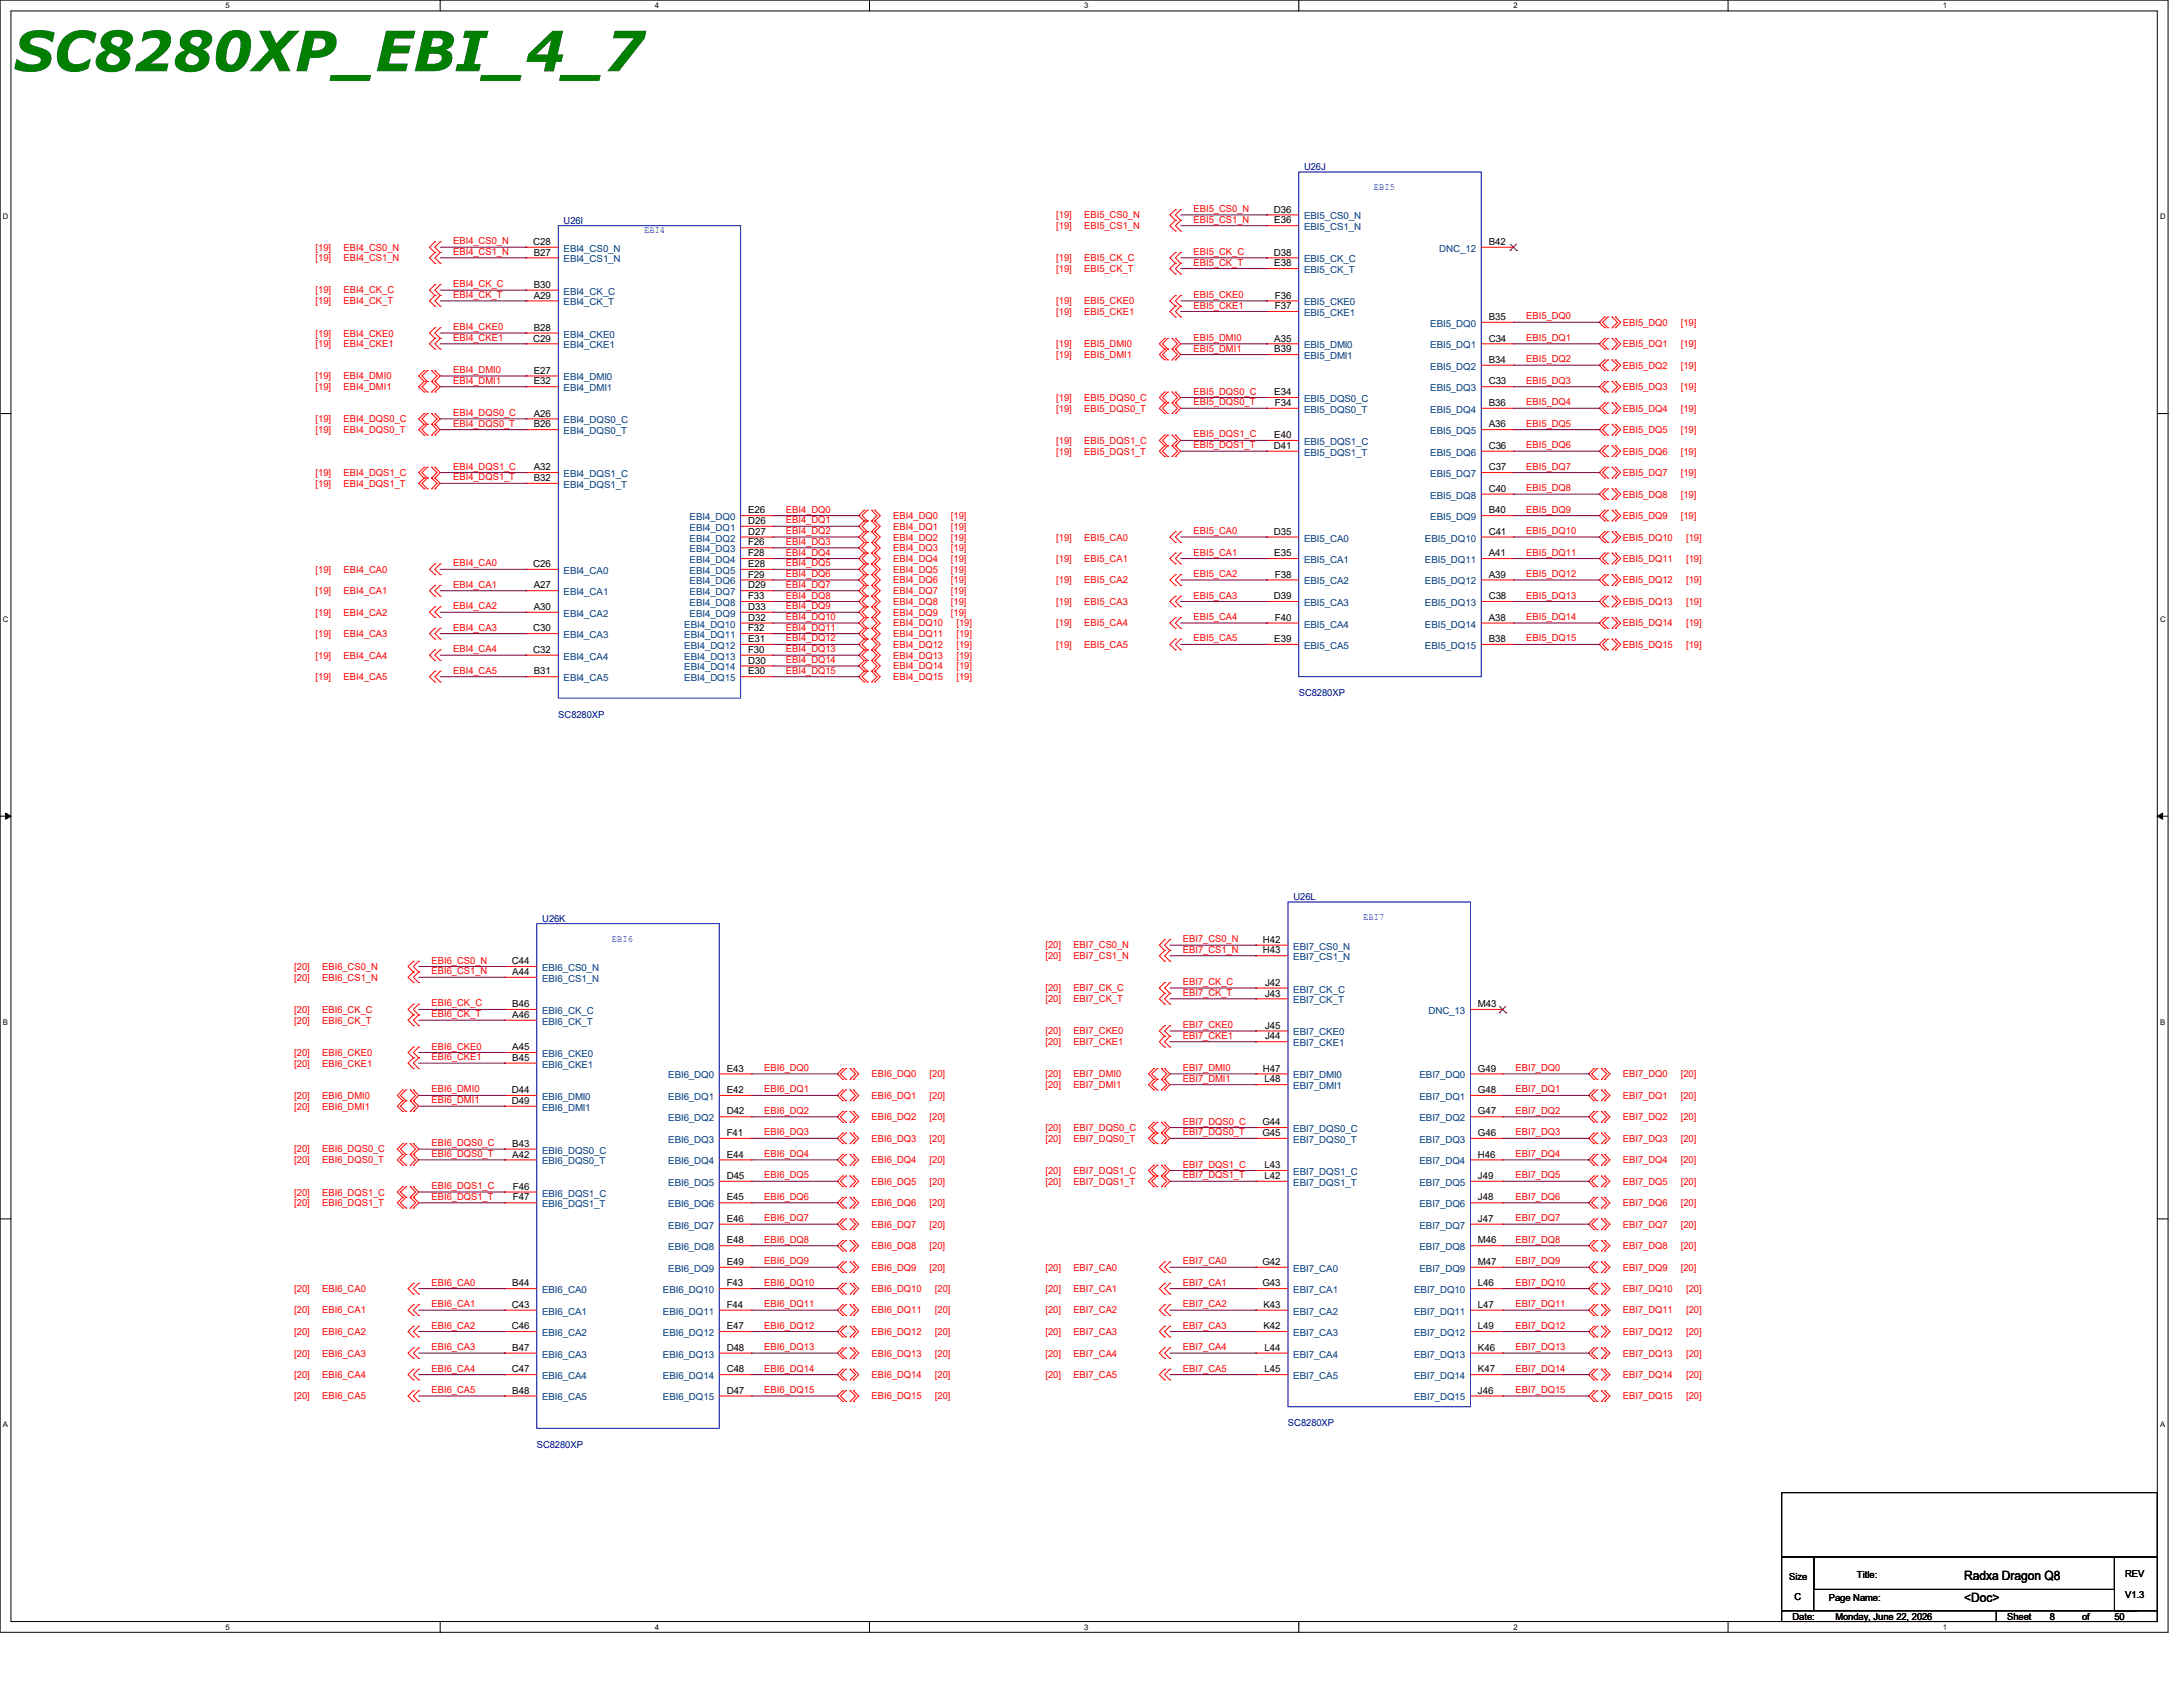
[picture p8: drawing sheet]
<svg xmlns="http://www.w3.org/2000/svg" width="558mm" height="431mm" viewBox="0 0 558 431" stroke-linecap="round" stroke-linejoin="round" font-family="sans-serif">
<defs><g id="words">
<text font-size="14.2" fill="#007f00" x="3.6" y="18.2">SC8280XP_EBI_4_7</text>
<g font-size="3.3">
<text x="502.1" y="403.8">Radxa Dragon Q8</text>
<text x="502.1" y="409.3">&lt;Doc&gt;</text>
</g>
<g font-size="2.5" fill="#00007f">
<text x="333.3" y="43.4">U26J</text>
<text x="144.1" y="57.1">U26I</text>
<text x="332" y="177.8">SC8280XP</text>
<text x="142.7" y="183.3">SC8280XP</text>
<text x="330.6" y="230">U26L</text>
<text x="138.6" y="235.5">U26K</text>
<text x="329.2" y="364.4">SC8280XP</text>
<text x="137.2" y="369.9">SC8280XP</text>
</g>
<g font-size="2.5" fill="#00f">
<text x="351.2" y="48.6">EBI5</text>
<text x="164.6" y="59.6">EBI4</text>
<text x="348.4" y="235.2">EBI7</text>
<text x="156.4" y="240.7">EBI6</text>
</g>
<g font-size="2.5" fill="#f00">
<text x="270" y="55.8">[19]</text>
<text x="270" y="58.5">[19]</text>
<text x="277.1" y="55.8">EBI5_CS0_N</text>
<text x="277.1" y="58.5">EBI5_CS1_N</text>
<text x="305.1" y="56.9">EBI5_CS1_N</text>
<text x="305.1" y="54.1">EBI5_CS0_N</text>
<text x="80.7" y="64">[19]</text>
<text x="87.8" y="64">EBI4_CS0_N</text>
<text x="115.8" y="65.1">EBI4_CS1_N</text>
<text x="115.8" y="62.4">EBI4_CS0_N</text>
<text x="305.1" y="65.1">EBI5_CK_C</text>
<text x="80.7" y="66.8">[19]</text>
<text x="87.8" y="66.8">EBI4_CS1_N</text>
<text x="270" y="69.5">[19]</text>
<text x="270" y="66.8">[19]</text>
<text x="277.1" y="69.5">EBI5_CK_T</text>
<text x="277.1" y="66.8">EBI5_CK_C</text>
<text x="305.1" y="67.9">EBI5_CK_T</text>
<text x="80.7" y="77.7">[19]</text>
<text x="80.7" y="75">[19]</text>
<text x="87.8" y="77.7">EBI4_CK_T</text>
<text x="87.8" y="75">EBI4_CK_C</text>
<text x="115.8" y="76.1">EBI4_CK_T</text>
<text x="115.8" y="73.4">EBI4_CK_C</text>
<text x="270" y="77.7">[19]</text>
<text x="277.1" y="77.7">EBI5_CKE0</text>
<text x="305.1" y="76.1">EBI5_CKE0</text>
<text x="270" y="80.5">[19]</text>
<text x="277.1" y="80.5">EBI5_CKE1</text>
<text x="305.1" y="78.8">EBI5_CKE1</text>
<text x="390.1" y="81.6">EBI5_DQ0</text>
<text x="414.8" y="83.2">EBI5_DQ0</text>
<text x="429.6" y="83.2">[19]</text>
<text x="80.7" y="88.7">[19]</text>
<text x="80.7" y="86">[19]</text>
<text x="87.8" y="88.7">EBI4_CKE1</text>
<text x="87.8" y="86">EBI4_CKE0</text>
<text x="115.8" y="87.1">EBI4_CKE1</text>
<text x="115.8" y="84.3">EBI4_CKE0</text>
<text x="270" y="88.7">[19]</text>
<text x="277.1" y="88.7">EBI5_DMI0</text>
<text x="305.1" y="87.1">EBI5_DMI0</text>
<text x="305.1" y="89.8">EBI5_DMI1</text>
<text x="390.1" y="87.1">EBI5_DQ1</text>
<text x="414.8" y="88.7">EBI5_DQ1</text>
<text x="429.6" y="88.7">[19]</text>
<text x="115.8" y="95.3">EBI4_DMI0</text>
<text x="270" y="91.4">[19]</text>
<text x="277.1" y="91.4">EBI5_DMI1</text>
<text x="390.1" y="92.5">EBI5_DQ2</text>
<text x="414.8" y="94.2">EBI5_DQ2</text>
<text x="429.6" y="94.2">[19]</text>
<text x="80.7" y="96.9">[19]</text>
<text x="80.7" y="99.7">[19]</text>
<text x="87.8" y="96.9">EBI4_DMI0</text>
<text x="87.8" y="99.7">EBI4_DMI1</text>
<text x="115.8" y="98">EBI4_DMI1</text>
<text x="305.1" y="100.8">EBI5_DQS0_C</text>
<text x="390.1" y="98">EBI5_DQ3</text>
<text x="414.8" y="99.7">EBI5_DQ3</text>
<text x="429.6" y="99.7">[19]</text>
<text x="80.7" y="107.9">[19]</text>
<text x="87.8" y="107.9">EBI4_DQS0_C</text>
<text x="115.8" y="106.3">EBI4_DQS0_C</text>
<text x="270" y="105.2">[19]</text>
<text x="270" y="102.4">[19]</text>
<text x="277.1" y="105.2">EBI5_DQS0_T</text>
<text x="277.1" y="102.4">EBI5_DQS0_C</text>
<text x="305.1" y="103.5">EBI5_DQS0_T</text>
<text x="390.1" y="103.5">EBI5_DQ4</text>
<text x="414.8" y="105.2">EBI5_DQ4</text>
<text x="429.6" y="105.2">[19]</text>
<text x="80.7" y="110.7">[19]</text>
<text x="87.8" y="110.7">EBI4_DQS0_T</text>
<text x="115.8" y="109">EBI4_DQS0_T</text>
<text x="270" y="113.4">[19]</text>
<text x="277.1" y="113.4">EBI5_DQS1_C</text>
<text x="305.1" y="111.8">EBI5_DQS1_C</text>
<text x="390.1" y="109">EBI5_DQ5</text>
<text x="414.8" y="110.7">EBI5_DQ5</text>
<text x="429.6" y="110.7">[19]</text>
<text x="115.8" y="120">EBI4_DQS1_C</text>
<text x="270" y="116.1">[19]</text>
<text x="277.1" y="116.1">EBI5_DQS1_T</text>
<text x="305.1" y="114.5">EBI5_DQS1_T</text>
<text x="390.1" y="120">EBI5_DQ7</text>
<text x="390.1" y="114.5">EBI5_DQ6</text>
<text x="414.8" y="116.1">EBI5_DQ6</text>
<text x="429.6" y="116.1">[19]</text>
<text x="80.7" y="121.6">[19]</text>
<text x="80.7" y="124.4">[19]</text>
<text x="87.8" y="124.4">EBI4_DQS1_T</text>
<text x="87.8" y="121.6">EBI4_DQS1_C</text>
<text x="115.8" y="122.7">EBI4_DQS1_T</text>
<text x="390.1" y="125.5">EBI5_DQ8</text>
<text x="414.8" y="121.6">EBI5_DQ7</text>
<text x="429.6" y="121.6">[19]</text>
<text x="200.9" y="131">EBI4_DQ0</text>
<text x="390.1" y="131">EBI5_DQ9</text>
<text x="414.8" y="127.1">EBI5_DQ8</text>
<text x="429.6" y="127.1">[19]</text>
<text x="200.9" y="136.4">EBI4_DQ2</text>
<text x="200.9" y="133.7">EBI4_DQ1</text>
<text x="228.3" y="135.3">EBI4_DQ1</text>
<text x="228.3" y="132.6">EBI4_DQ0</text>
<text x="243.1" y="135.3">[19]</text>
<text x="243.1" y="132.6">[19]</text>
<text x="305.1" y="136.4">EBI5_CA0</text>
<text x="390.1" y="136.4">EBI5_DQ10</text>
<text x="414.8" y="132.6">EBI5_DQ9</text>
<text x="429.6" y="132.6">[19]</text>
<text x="200.9" y="141.9">EBI4_DQ4</text>
<text x="200.9" y="139.2">EBI4_DQ3</text>
<text x="228.3" y="143.6">EBI4_DQ4</text>
<text x="228.3" y="140.8">EBI4_DQ3</text>
<text x="228.3" y="138.1">EBI4_DQ2</text>
<text x="243.1" y="143.6">[19]</text>
<text x="243.1" y="140.8">[19]</text>
<text x="243.1" y="138.1">[19]</text>
<text x="270" y="138.1">[19]</text>
<text x="270" y="143.6">[19]</text>
<text x="277.1" y="138.1">EBI5_CA0</text>
<text x="277.1" y="143.6">EBI5_CA1</text>
<text x="305.1" y="141.9">EBI5_CA1</text>
<text x="390.1" y="141.9">EBI5_DQ11</text>
<text x="414.8" y="143.6">EBI5_DQ11</text>
<text x="414.8" y="138.1">EBI5_DQ10</text>
<text x="431" y="143.6">[19]</text>
<text x="431" y="138.1">[19]</text>
<text x="80.7" y="146.3">[19]</text>
<text x="87.8" y="146.3">EBI4_CA0</text>
<text x="115.8" y="144.7">EBI4_CA0</text>
<text x="200.9" y="147.4">EBI4_DQ6</text>
<text x="200.9" y="144.7">EBI4_DQ5</text>
<text x="228.3" y="149.1">EBI4_DQ6</text>
<text x="228.3" y="146.3">EBI4_DQ5</text>
<text x="243.1" y="149.1">[19]</text>
<text x="243.1" y="146.3">[19]</text>
<text x="270" y="149.1">[19]</text>
<text x="277.1" y="149.1">EBI5_CA2</text>
<text x="305.1" y="147.4">EBI5_CA2</text>
<text x="390.1" y="147.4">EBI5_DQ12</text>
<text x="414.8" y="149.1">EBI5_DQ12</text>
<text x="431" y="149.1">[19]</text>
<text x="80.7" y="151.8">[19]</text>
<text x="87.8" y="151.8">EBI4_CA1</text>
<text x="115.8" y="155.7">EBI4_CA2</text>
<text x="115.8" y="150.2">EBI4_CA1</text>
<text x="200.9" y="150.2">EBI4_DQ7</text>
<text x="200.9" y="155.7">EBI4_DQ9</text>
<text x="200.9" y="152.9">EBI4_DQ8</text>
<text x="228.3" y="151.8">EBI4_DQ7</text>
<text x="228.3" y="154.6">EBI4_DQ8</text>
<text x="243.1" y="151.8">[19]</text>
<text x="243.1" y="154.6">[19]</text>
<text x="270" y="154.6">[19]</text>
<text x="277.1" y="154.6">EBI5_CA3</text>
<text x="305.1" y="152.9">EBI5_CA3</text>
<text x="390.1" y="152.9">EBI5_DQ13</text>
<text x="414.8" y="154.6">EBI5_DQ13</text>
<text x="431" y="154.6">[19]</text>
<text x="80.7" y="157.3">[19]</text>
<text x="87.8" y="157.3">EBI4_CA2</text>
<text x="115.8" y="161.1">EBI4_CA3</text>
<text x="200.9" y="161.1">EBI4_DQ11</text>
<text x="200.9" y="158.4">EBI4_DQ10</text>
<text x="228.3" y="157.3">EBI4_DQ9</text>
<text x="228.3" y="160">EBI4_DQ10</text>
<text x="243.1" y="157.3">[19]</text>
<text x="244.5" y="160">[19]</text>
<text x="270" y="160">[19]</text>
<text x="277.1" y="160">EBI5_CA4</text>
<text x="305.1" y="158.4">EBI5_CA4</text>
<text x="390.1" y="158.4">EBI5_DQ14</text>
<text x="414.8" y="160">EBI5_DQ14</text>
<text x="431" y="160">[19]</text>
<text x="80.7" y="162.8">[19]</text>
<text x="87.8" y="162.8">EBI4_CA3</text>
<text x="115.8" y="166.6">EBI4_CA4</text>
<text x="200.9" y="166.6">EBI4_DQ13</text>
<text x="200.9" y="163.9">EBI4_DQ12</text>
<text x="228.3" y="165.5">EBI4_DQ12</text>
<text x="228.3" y="162.8">EBI4_DQ11</text>
<text x="244.5" y="165.5">[19]</text>
<text x="244.5" y="162.8">[19]</text>
<text x="270" y="165.5">[19]</text>
<text x="277.1" y="165.5">EBI5_CA5</text>
<text x="305.1" y="163.9">EBI5_CA5</text>
<text x="390.1" y="163.9">EBI5_DQ15</text>
<text x="414.8" y="165.5">EBI5_DQ15</text>
<text x="431" y="165.5">[19]</text>
<text x="80.7" y="168.3">[19]</text>
<text x="80.7" y="173.7">[19]</text>
<text x="87.8" y="168.3">EBI4_CA4</text>
<text x="87.8" y="173.7">EBI4_CA5</text>
<text x="115.8" y="172.1">EBI4_CA5</text>
<text x="200.9" y="172.1">EBI4_DQ15</text>
<text x="200.9" y="169.4">EBI4_DQ14</text>
<text x="228.3" y="171">EBI4_DQ14</text>
<text x="228.3" y="173.7">EBI4_DQ15</text>
<text x="228.3" y="168.3">EBI4_DQ13</text>
<text x="244.5" y="171">[19]</text>
<text x="244.5" y="173.7">[19]</text>
<text x="244.5" y="168.3">[19]</text>
<text x="267.3" y="242.3">[20]</text>
<text x="267.3" y="245.1">[20]</text>
<text x="274.4" y="242.3">EBI7_CS0_N</text>
<text x="274.4" y="245.1">EBI7_CS1_N</text>
<text x="302.3" y="243.4">EBI7_CS1_N</text>
<text x="302.3" y="240.7">EBI7_CS0_N</text>
<text x="75.2" y="250.6">[20]</text>
<text x="75.2" y="247.8">[20]</text>
<text x="82.3" y="250.6">EBI6_CS1_N</text>
<text x="82.3" y="247.8">EBI6_CS0_N</text>
<text x="110.3" y="248.9">EBI6_CS1_N</text>
<text x="110.3" y="246.2">EBI6_CS0_N</text>
<text x="302.3" y="251.7">EBI7_CK_C</text>
<text x="110.3" y="257.1">EBI6_CK_C</text>
<text x="267.3" y="253.3">[20]</text>
<text x="267.3" y="256">[20]</text>
<text x="274.4" y="256">EBI7_CK_T</text>
<text x="274.4" y="253.3">EBI7_CK_C</text>
<text x="302.3" y="254.4">EBI7_CK_T</text>
<text x="75.2" y="258.8">[20]</text>
<text x="75.2" y="261.5">[20]</text>
<text x="82.3" y="258.8">EBI6_CK_C</text>
<text x="82.3" y="261.5">EBI6_CK_T</text>
<text x="110.3" y="259.9">EBI6_CK_T</text>
<text x="302.3" y="262.6">EBI7_CKE0</text>
<text x="75.2" y="269.7">[20]</text>
<text x="82.3" y="269.7">EBI6_CKE0</text>
<text x="110.3" y="268.1">EBI6_CKE0</text>
<text x="267.3" y="267">[20]</text>
<text x="267.3" y="264.3">[20]</text>
<text x="274.4" y="267">EBI7_CKE1</text>
<text x="274.4" y="264.3">EBI7_CKE0</text>
<text x="302.3" y="265.4">EBI7_CKE1</text>
<text x="75.2" y="272.5">[20]</text>
<text x="82.3" y="272.5">EBI6_CKE1</text>
<text x="110.3" y="270.8">EBI6_CKE1</text>
<text x="195.4" y="273.6">EBI6_DQ0</text>
<text x="222.8" y="275.3">EBI6_DQ0</text>
<text x="237.6" y="275.3">[20]</text>
<text x="267.3" y="275.3">[20]</text>
<text x="274.4" y="275.3">EBI7_DMI0</text>
<text x="302.3" y="273.6">EBI7_DMI0</text>
<text x="387.4" y="273.6">EBI7_DQ0</text>
<text x="414.8" y="275.3">EBI7_DQ0</text>
<text x="429.6" y="275.3">[20]</text>
<text x="75.2" y="280.7">[20]</text>
<text x="82.3" y="280.7">EBI6_DMI0</text>
<text x="110.3" y="281.9">EBI6_DMI1</text>
<text x="110.3" y="279.1">EBI6_DMI0</text>
<text x="195.4" y="279.1">EBI6_DQ1</text>
<text x="222.8" y="280.7">EBI6_DQ1</text>
<text x="237.6" y="280.7">[20]</text>
<text x="267.3" y="278">[20]</text>
<text x="274.4" y="278">EBI7_DMI1</text>
<text x="302.3" y="276.4">EBI7_DMI1</text>
<text x="387.4" y="279.1">EBI7_DQ1</text>
<text x="414.8" y="280.7">EBI7_DQ1</text>
<text x="429.6" y="280.7">[20]</text>
<text x="75.2" y="283.5">[20]</text>
<text x="82.3" y="283.5">EBI6_DMI1</text>
<text x="195.4" y="284.6">EBI6_DQ2</text>
<text x="222.8" y="286.2">EBI6_DQ2</text>
<text x="237.6" y="286.2">[20]</text>
<text x="302.3" y="287.3">EBI7_DQS0_C</text>
<text x="387.4" y="284.6">EBI7_DQ2</text>
<text x="414.8" y="286.2">EBI7_DQ2</text>
<text x="429.6" y="286.2">[20]</text>
<text x="110.3" y="292.8">EBI6_DQS0_C</text>
<text x="195.4" y="290.1">EBI6_DQ3</text>
<text x="222.8" y="291.7">EBI6_DQ3</text>
<text x="237.6" y="291.7">[20]</text>
<text x="267.3" y="289">[20]</text>
<text x="267.3" y="291.7">[20]</text>
<text x="274.4" y="289">EBI7_DQS0_C</text>
<text x="274.4" y="291.7">EBI7_DQS0_T</text>
<text x="302.3" y="290.1">EBI7_DQS0_T</text>
<text x="387.4" y="290.1">EBI7_DQ3</text>
<text x="414.8" y="291.7">EBI7_DQ3</text>
<text x="429.6" y="291.7">[20]</text>
<text x="75.2" y="294.4">[20]</text>
<text x="75.2" y="297.2">[20]</text>
<text x="82.3" y="297.2">EBI6_DQS0_T</text>
<text x="82.3" y="294.4">EBI6_DQS0_C</text>
<text x="110.3" y="295.6">EBI6_DQS0_T</text>
<text x="195.4" y="295.6">EBI6_DQ4</text>
<text x="222.8" y="297.2">EBI6_DQ4</text>
<text x="237.6" y="297.2">[20]</text>
<text x="267.3" y="299.9">[20]</text>
<text x="274.4" y="299.9">EBI7_DQS1_C</text>
<text x="302.3" y="298.3">EBI7_DQS1_C</text>
<text x="387.4" y="295.6">EBI7_DQ4</text>
<text x="414.8" y="297.2">EBI7_DQ4</text>
<text x="429.6" y="297.2">[20]</text>
<text x="75.2" y="305.4">[20]</text>
<text x="82.3" y="305.4">EBI6_DQS1_C</text>
<text x="110.3" y="303.8">EBI6_DQS1_C</text>
<text x="195.4" y="301">EBI6_DQ5</text>
<text x="222.8" y="302.7">EBI6_DQ5</text>
<text x="237.6" y="302.7">[20]</text>
<text x="267.3" y="302.7">[20]</text>
<text x="274.4" y="302.7">EBI7_DQS1_T</text>
<text x="302.3" y="301">EBI7_DQS1_T</text>
<text x="387.4" y="301">EBI7_DQ5</text>
<text x="414.8" y="302.7">EBI7_DQ5</text>
<text x="429.6" y="302.7">[20]</text>
<text x="75.2" y="308.1">[20]</text>
<text x="82.3" y="308.1">EBI6_DQS1_T</text>
<text x="110.3" y="306.5">EBI6_DQS1_T</text>
<text x="195.4" y="312">EBI6_DQ7</text>
<text x="195.4" y="306.5">EBI6_DQ6</text>
<text x="222.8" y="308.1">EBI6_DQ6</text>
<text x="237.6" y="308.1">[20]</text>
<text x="387.4" y="312">EBI7_DQ7</text>
<text x="387.4" y="306.5">EBI7_DQ6</text>
<text x="414.8" y="308.1">EBI7_DQ6</text>
<text x="429.6" y="308.1">[20]</text>
<text x="195.4" y="317.5">EBI6_DQ8</text>
<text x="222.8" y="313.6">EBI6_DQ7</text>
<text x="237.6" y="313.6">[20]</text>
<text x="387.4" y="317.5">EBI7_DQ8</text>
<text x="414.8" y="313.6">EBI7_DQ7</text>
<text x="429.6" y="313.6">[20]</text>
<text x="195.4" y="323">EBI6_DQ9</text>
<text x="222.8" y="319.2">EBI6_DQ8</text>
<text x="237.6" y="319.2">[20]</text>
<text x="302.3" y="323">EBI7_CA0</text>
<text x="387.4" y="323">EBI7_DQ9</text>
<text x="414.8" y="319.2">EBI7_DQ8</text>
<text x="429.6" y="319.2">[20]</text>
<text x="110.3" y="328.5">EBI6_CA0</text>
<text x="195.4" y="328.5">EBI6_DQ10</text>
<text x="222.8" y="324.6">EBI6_DQ9</text>
<text x="237.6" y="324.6">[20]</text>
<text x="267.3" y="324.6">[20]</text>
<text x="274.4" y="324.6">EBI7_CA0</text>
<text x="302.3" y="328.5">EBI7_CA1</text>
<text x="387.4" y="328.5">EBI7_DQ10</text>
<text x="414.8" y="324.6">EBI7_DQ9</text>
<text x="429.6" y="324.6">[20]</text>
<text x="75.2" y="330.1">[20]</text>
<text x="75.2" y="335.6">[20]</text>
<text x="82.3" y="330.1">EBI6_CA0</text>
<text x="82.3" y="335.6">EBI6_CA1</text>
<text x="110.3" y="334">EBI6_CA1</text>
<text x="195.4" y="334">EBI6_DQ11</text>
<text x="222.8" y="335.6">EBI6_DQ11</text>
<text x="222.8" y="330.1">EBI6_DQ10</text>
<text x="239" y="335.6">[20]</text>
<text x="239" y="330.1">[20]</text>
<text x="267.3" y="335.6">[20]</text>
<text x="267.3" y="330.1">[20]</text>
<text x="274.4" y="335.6">EBI7_CA2</text>
<text x="274.4" y="330.1">EBI7_CA1</text>
<text x="302.3" y="334">EBI7_CA2</text>
<text x="387.4" y="334">EBI7_DQ11</text>
<text x="414.8" y="335.6">EBI7_DQ11</text>
<text x="414.8" y="330.1">EBI7_DQ10</text>
<text x="431" y="335.6">[20]</text>
<text x="431" y="330.1">[20]</text>
<text x="75.2" y="341.1">[20]</text>
<text x="82.3" y="341.1">EBI6_CA2</text>
<text x="110.3" y="339.4">EBI6_CA2</text>
<text x="195.4" y="339.4">EBI6_DQ12</text>
<text x="222.8" y="341.1">EBI6_DQ12</text>
<text x="239" y="341.1">[20]</text>
<text x="267.3" y="341.1">[20]</text>
<text x="274.4" y="341.1">EBI7_CA3</text>
<text x="302.3" y="339.4">EBI7_CA3</text>
<text x="387.4" y="339.4">EBI7_DQ12</text>
<text x="414.8" y="341.1">EBI7_DQ12</text>
<text x="431" y="341.1">[20]</text>
<text x="75.2" y="346.6">[20]</text>
<text x="82.3" y="346.6">EBI6_CA3</text>
<text x="110.3" y="344.9">EBI6_CA3</text>
<text x="195.4" y="344.9">EBI6_DQ13</text>
<text x="222.8" y="346.6">EBI6_DQ13</text>
<text x="239" y="346.6">[20]</text>
<text x="267.3" y="346.6">[20]</text>
<text x="274.4" y="346.6">EBI7_CA4</text>
<text x="302.3" y="344.9">EBI7_CA4</text>
<text x="387.4" y="344.9">EBI7_DQ13</text>
<text x="414.8" y="346.6">EBI7_DQ13</text>
<text x="431" y="346.6">[20]</text>
<text x="75.2" y="352">[20]</text>
<text x="82.3" y="352">EBI6_CA4</text>
<text x="110.3" y="350.4">EBI6_CA4</text>
<text x="195.4" y="350.4">EBI6_DQ14</text>
<text x="222.8" y="352">EBI6_DQ14</text>
<text x="239" y="352">[20]</text>
<text x="267.3" y="352">[20]</text>
<text x="274.4" y="352">EBI7_CA5</text>
<text x="302.3" y="350.4">EBI7_CA5</text>
<text x="387.4" y="350.4">EBI7_DQ14</text>
<text x="414.8" y="352">EBI7_DQ14</text>
<text x="431" y="352">[20]</text>
<text x="75.2" y="357.5">[20]</text>
<text x="82.3" y="357.5">EBI6_CA5</text>
<text x="110.3" y="355.9">EBI6_CA5</text>
<text x="195.4" y="355.9">EBI6_DQ15</text>
<text x="222.8" y="357.5">EBI6_DQ15</text>
<text x="239" y="357.5">[20]</text>
<text x="387.4" y="355.9">EBI7_DQ15</text>
<text x="414.8" y="357.5">EBI7_DQ15</text>
<text x="431" y="357.5">[20]</text>
</g>
<g font-size="2.5">
<text x="325.6" y="54.3">D36</text>
<text x="325.7" y="57.1">E36</text>
<text x="136.3" y="62.6">C28</text>
<text x="136.4" y="65.3">B27</text>
<text x="325.6" y="65.3">D38</text>
<text x="380.5" y="62.6">B42</text>
<text x="325.7" y="68">E38</text>
<text x="136.4" y="73.5">B30</text>
<text x="136.4" y="76.3">A29</text>
<text x="325.9" y="76.3">F36</text>
<text x="325.9" y="79">F37</text>
<text x="380.5" y="81.7">B35</text>
<text x="136.3" y="87.2">C29</text>
<text x="136.4" y="84.5">B28</text>
<text x="325.7" y="87.2">A35</text>
<text x="325.7" y="90">B39</text>
<text x="380.5" y="87.2">C34</text>
<text x="136.4" y="95.5">E27</text>
<text x="380.5" y="92.7">B34</text>
<text x="136.4" y="98.2">E32</text>
<text x="325.7" y="101">E34</text>
<text x="380.5" y="98.2">C33</text>
<text x="136.4" y="106.4">A26</text>
<text x="325.9" y="103.7">F34</text>
<text x="380.5" y="103.7">B36</text>
<text x="136.4" y="109.2">B26</text>
<text x="325.7" y="111.9">E40</text>
<text x="380.5" y="109.2">A36</text>
<text x="325.6" y="114.7">D41</text>
<text x="380.5" y="114.7">C36</text>
<text x="136.4" y="120.1">A32</text>
<text x="136.4" y="122.9">B32</text>
<text x="380.5" y="120.1">C37</text>
<text x="380.5" y="125.6">C40</text>
<text x="191.2" y="131.1">E26</text>
<text x="380.5" y="131.1">B40</text>
<text x="191.2" y="133.9">D26</text>
<text x="191.2" y="136.6">D27</text>
<text x="325.6" y="136.6">D35</text>
<text x="380.5" y="136.6">C41</text>
<text x="191.2" y="139.4">F26</text>
<text x="191.2" y="142.1">F28</text>
<text x="325.7" y="142.1">E35</text>
<text x="380.5" y="142.1">A41</text>
<text x="136.3" y="144.9">C26</text>
<text x="191.2" y="144.9">E28</text>
<text x="191.2" y="147.6">F29</text>
<text x="325.9" y="147.6">F38</text>
<text x="380.5" y="147.6">A39</text>
<text x="136.4" y="150.3">A27</text>
<text x="136.4" y="155.8">A30</text>
<text x="191.2" y="150.3">D29</text>
<text x="191.2" y="153.1">F33</text>
<text x="191.2" y="155.8">D33</text>
<text x="325.6" y="153.1">D39</text>
<text x="380.5" y="153.1">C38</text>
<text x="136.3" y="161.3">C30</text>
<text x="191.2" y="158.6">D32</text>
<text x="191.2" y="161.3">F32</text>
<text x="325.9" y="158.6">F40</text>
<text x="380.5" y="158.6">A38</text>
<text x="136.3" y="166.8">C32</text>
<text x="191.2" y="164">E31</text>
<text x="191.2" y="166.8">F30</text>
<text x="325.7" y="164">E39</text>
<text x="380.5" y="164">B38</text>
<text x="136.4" y="172.3">B31</text>
<text x="191.2" y="169.5">D30</text>
<text x="191.2" y="172.3">E30</text>
<text x="322.8" y="240.9">H42</text>
<text x="322.8" y="243.6">H43</text>
<text x="130.8" y="246.3">C44</text>
<text x="130.9" y="249.1">A44</text>
<text x="323.4" y="251.8">J42</text>
<text x="130.9" y="257.3">B46</text>
<text x="323.4" y="254.6">J43</text>
<text x="377.8" y="257.3">M43</text>
<text x="130.9" y="260.1">A46</text>
<text x="323.4" y="262.8">J45</text>
<text x="130.9" y="268.3">A45</text>
<text x="323.4" y="265.6">J44</text>
<text x="130.9" y="271">B45</text>
<text x="185.8" y="273.8">E43</text>
<text x="322.8" y="273.8">H47</text>
<text x="377.8" y="273.8">G49</text>
<text x="130.8" y="279.3">D44</text>
<text x="185.8" y="279.3">E42</text>
<text x="323.3" y="276.5">L48</text>
<text x="377.8" y="279.3">G48</text>
<text x="130.8" y="282">D49</text>
<text x="185.8" y="284.7">D42</text>
<text x="322.7" y="287.5">G44</text>
<text x="377.8" y="284.7">G47</text>
<text x="130.9" y="293">B43</text>
<text x="185.8" y="290.2">F41</text>
<text x="322.7" y="290.2">G45</text>
<text x="377.8" y="290.2">G46</text>
<text x="130.9" y="295.7">A42</text>
<text x="185.8" y="295.7">E44</text>
<text x="323.3" y="298.4">L43</text>
<text x="377.8" y="295.7">H46</text>
<text x="131.1" y="304">F46</text>
<text x="185.8" y="301.2">D45</text>
<text x="323.3" y="301.2">L42</text>
<text x="377.8" y="301.2">J49</text>
<text x="131.1" y="306.7">F47</text>
<text x="185.8" y="306.7">E45</text>
<text x="377.8" y="306.7">J48</text>
<text x="185.8" y="312.2">E46</text>
<text x="185.8" y="317.7">E48</text>
<text x="377.8" y="312.2">J47</text>
<text x="377.8" y="317.7">M46</text>
<text x="185.8" y="323.2">E49</text>
<text x="322.7" y="323.2">G42</text>
<text x="377.8" y="323.2">M47</text>
<text x="130.9" y="328.6">B44</text>
<text x="185.8" y="328.6">F43</text>
<text x="322.7" y="328.6">G43</text>
<text x="377.8" y="328.6">L46</text>
<text x="130.8" y="334.1">C43</text>
<text x="185.8" y="334.1">F44</text>
<text x="323" y="334.1">K43</text>
<text x="377.8" y="334.1">L47</text>
<text x="130.8" y="339.6">C46</text>
<text x="185.8" y="339.6">E47</text>
<text x="323" y="339.6">K42</text>
<text x="377.8" y="339.6">L49</text>
<text x="130.9" y="345.1">B47</text>
<text x="185.8" y="345.1">D48</text>
<text x="323.3" y="345.1">L44</text>
<text x="377.8" y="345.1">K46</text>
<text x="130.8" y="350.6">C47</text>
<text x="185.8" y="350.6">C48</text>
<text x="323.3" y="350.6">L45</text>
<text x="377.8" y="350.6">K47</text>
<text x="130.9" y="356.1">B48</text>
<text x="185.8" y="356.1">D47</text>
<text x="377.8" y="356.1">J46</text>
<text x="457.3" y="403.6">Size</text>
<text x="474.6" y="403.1">Title:</text>
<text x="543.2" y="402.8">REV</text>
<text x="458.2" y="413.8">Date:</text>
<text x="458.7" y="408.9">C</text>
<text x="467.5" y="409.1">Page Name:</text>
<text x="469.1" y="413.8">Monday, June 22, 2026</text>
<text x="513" y="413.8">Sheet</text>
<text x="524" y="413.8">8</text>
<text x="532.2" y="413.8">of</text>
<text x="540.5" y="413.8">50</text>
<text x="543.2" y="408.3">V1.3</text>
</g>
<g font-size="2.5" fill="#003f7f">
<text x="333.3" y="56">EBI5_CS0_N</text>
<text x="333.3" y="58.8">EBI5_CS1_N</text>
<text x="144.1" y="64.3">EBI4_CS0_N</text>
<text x="367.9" y="64.3">DNC_12</text>
<text x="144.1" y="67">EBI4_CS1_N</text>
<text x="333.3" y="67">EBI5_CK_C</text>
<text x="333.3" y="69.8">EBI5_CK_T</text>
<text x="144.1" y="75.3">EBI4_CK_C</text>
<text x="144.1" y="78">EBI4_CK_T</text>
<text x="333.3" y="78">EBI5_CKE0</text>
<text x="333.3" y="80.7">EBI5_CKE1</text>
<text x="365.6" y="83.5">EBI5_DQ0</text>
<text x="144.1" y="86.2">EBI4_CKE0</text>
<text x="144.1" y="89">EBI4_CKE1</text>
<text x="333.3" y="89">EBI5_DMI0</text>
<text x="365.6" y="89">EBI5_DQ1</text>
<text x="333.3" y="91.7">EBI5_DMI1</text>
<text x="365.6" y="94.4">EBI5_DQ2</text>
<text x="144.1" y="97.2">EBI4_DMI0</text>
<text x="144.1" y="99.9">EBI4_DMI1</text>
<text x="365.6" y="99.9">EBI5_DQ3</text>
<text x="333.3" y="102.7">EBI5_DQS0_C</text>
<text x="333.3" y="105.5">EBI5_DQS0_T</text>
<text x="365.6" y="105.5">EBI5_DQ4</text>
<text x="144.1" y="108.2">EBI4_DQS0_C</text>
<text x="144.1" y="110.9">EBI4_DQS0_T</text>
<text x="333.3" y="113.7">EBI5_DQS1_C</text>
<text x="365.6" y="110.9">EBI5_DQ5</text>
<text x="333.3" y="116.4">EBI5_DQS1_T</text>
<text x="365.6" y="116.4">EBI5_DQ6</text>
<text x="144.1" y="121.9">EBI4_DQS1_C</text>
<text x="144.1" y="124.6">EBI4_DQS1_T</text>
<text x="365.6" y="121.9">EBI5_DQ7</text>
<text x="365.6" y="127.4">EBI5_DQ8</text>
<text x="176.3" y="132.9">EBI4_DQ0</text>
<text x="176.3" y="135.6">EBI4_DQ1</text>
<text x="365.6" y="132.9">EBI5_DQ9</text>
<text x="176.3" y="138.3">EBI4_DQ2</text>
<text x="176.3" y="141.1">EBI4_DQ3</text>
<text x="176.3" y="143.8">EBI4_DQ4</text>
<text x="333.3" y="138.3">EBI5_CA0</text>
<text x="333.3" y="143.8">EBI5_CA1</text>
<text x="364.2" y="138.3">EBI5_DQ10</text>
<text x="364.2" y="143.8">EBI5_DQ11</text>
<text x="144.1" y="146.6">EBI4_CA0</text>
<text x="176.3" y="146.6">EBI4_DQ5</text>
<text x="176.3" y="149.3">EBI4_DQ6</text>
<text x="333.3" y="149.3">EBI5_CA2</text>
<text x="364.2" y="149.3">EBI5_DQ12</text>
<text x="144.1" y="152.1">EBI4_CA1</text>
<text x="176.3" y="152.1">EBI4_DQ7</text>
<text x="176.3" y="154.8">EBI4_DQ8</text>
<text x="333.3" y="154.8">EBI5_CA3</text>
<text x="364.2" y="154.8">EBI5_DQ13</text>
<text x="144.1" y="157.6">EBI4_CA2</text>
<text x="174.9" y="160.3">EBI4_DQ10</text>
<text x="176.3" y="157.6">EBI4_DQ9</text>
<text x="333.3" y="160.3">EBI5_CA4</text>
<text x="364.2" y="160.3">EBI5_DQ14</text>
<text x="144.1" y="163">EBI4_CA3</text>
<text x="174.9" y="163">EBI4_DQ11</text>
<text x="174.9" y="165.8">EBI4_DQ12</text>
<text x="333.3" y="165.8">EBI5_CA5</text>
<text x="364.2" y="165.8">EBI5_DQ15</text>
<text x="144.1" y="168.5">EBI4_CA4</text>
<text x="174.9" y="168.5">EBI4_DQ13</text>
<text x="174.9" y="171.3">EBI4_DQ14</text>
<text x="144.1" y="174">EBI4_CA5</text>
<text x="174.9" y="174">EBI4_DQ15</text>
<text x="330.6" y="242.6">EBI7_CS0_N</text>
<text x="330.6" y="245.3">EBI7_CS1_N</text>
<text x="138.6" y="248.1">EBI6_CS0_N</text>
<text x="138.6" y="250.8">EBI6_CS1_N</text>
<text x="330.6" y="253.6">EBI7_CK_C</text>
<text x="330.6" y="256.3">EBI7_CK_T</text>
<text x="138.6" y="259">EBI6_CK_C</text>
<text x="138.6" y="261.8">EBI6_CK_T</text>
<text x="365.1" y="259">DNC_13</text>
<text x="330.6" y="264.5">EBI7_CKE0</text>
<text x="330.6" y="267.3">EBI7_CKE1</text>
<text x="138.6" y="270">EBI6_CKE0</text>
<text x="138.6" y="272.8">EBI6_CKE1</text>
<text x="170.8" y="275.5">EBI6_DQ0</text>
<text x="330.6" y="275.5">EBI7_DMI0</text>
<text x="362.8" y="275.5">EBI7_DQ0</text>
<text x="138.6" y="281">EBI6_DMI0</text>
<text x="170.8" y="281">EBI6_DQ1</text>
<text x="330.6" y="278.3">EBI7_DMI1</text>
<text x="362.8" y="281">EBI7_DQ1</text>
<text x="138.6" y="283.8">EBI6_DMI1</text>
<text x="170.8" y="286.5">EBI6_DQ2</text>
<text x="362.8" y="286.5">EBI7_DQ2</text>
<text x="170.8" y="292">EBI6_DQ3</text>
<text x="330.6" y="289.2">EBI7_DQS0_C</text>
<text x="330.6" y="292">EBI7_DQS0_T</text>
<text x="362.8" y="292">EBI7_DQ3</text>
<text x="138.6" y="294.7">EBI6_DQS0_C</text>
<text x="138.6" y="297.5">EBI6_DQS0_T</text>
<text x="170.8" y="297.5">EBI6_DQ4</text>
<text x="362.8" y="297.5">EBI7_DQ4</text>
<text x="138.6" y="305.7">EBI6_DQS1_C</text>
<text x="170.8" y="302.9">EBI6_DQ5</text>
<text x="330.6" y="300.2">EBI7_DQS1_C</text>
<text x="330.6" y="302.9">EBI7_DQS1_T</text>
<text x="362.8" y="302.9">EBI7_DQ5</text>
<text x="138.6" y="308.4">EBI6_DQS1_T</text>
<text x="170.8" y="308.4">EBI6_DQ6</text>
<text x="362.8" y="308.4">EBI7_DQ6</text>
<text x="170.8" y="313.9">EBI6_DQ7</text>
<text x="362.8" y="313.9">EBI7_DQ7</text>
<text x="170.8" y="319.4">EBI6_DQ8</text>
<text x="362.8" y="319.4">EBI7_DQ8</text>
<text x="170.8" y="324.9">EBI6_DQ9</text>
<text x="330.6" y="324.9">EBI7_CA0</text>
<text x="362.8" y="324.9">EBI7_DQ9</text>
<text x="138.6" y="330.4">EBI6_CA0</text>
<text x="138.6" y="335.9">EBI6_CA1</text>
<text x="169.5" y="330.4">EBI6_DQ10</text>
<text x="169.5" y="335.9">EBI6_DQ11</text>
<text x="330.6" y="330.4">EBI7_CA1</text>
<text x="330.6" y="335.9">EBI7_CA2</text>
<text x="361.5" y="330.4">EBI7_DQ10</text>
<text x="361.5" y="335.9">EBI7_DQ11</text>
<text x="138.6" y="341.3">EBI6_CA2</text>
<text x="169.5" y="341.3">EBI6_DQ12</text>
<text x="330.6" y="341.3">EBI7_CA3</text>
<text x="361.5" y="341.3">EBI7_DQ12</text>
<text x="138.6" y="346.8">EBI6_CA3</text>
<text x="169.5" y="346.8">EBI6_DQ13</text>
<text x="330.6" y="346.8">EBI7_CA4</text>
<text x="361.5" y="346.8">EBI7_DQ13</text>
<text x="138.6" y="352.3">EBI6_CA4</text>
<text x="169.5" y="352.3">EBI6_DQ14</text>
<text x="330.6" y="352.3">EBI7_CA5</text>
<text x="361.5" y="352.3">EBI7_DQ14</text>
<text x="138.6" y="357.8">EBI6_CA5</text>
<text x="169.5" y="357.8">EBI6_DQ15</text>
<text x="361.5" y="357.8">EBI7_DQ15</text>
</g>
<g font-size="2">
<text x="57.7" y="2.1">5</text>
<text x="167.4" y="2.1">4</text>
<text x="277.1" y="2.1">3</text>
<text x="386.8" y="2.1">2</text>
<text x="496.6" y="2.1">1</text>
<text x=".8" y="56">D</text>
<text x="552.2" y="56">D</text>
<text x=".8" y="158.9">C</text>
<text x="552.2" y="158.9">C</text>
<text x=".8" y="261.7">B</text>
<text x="552.2" y="261.7">B</text>
<text x=".8" y="364.6">A</text>
<text x="552.2" y="364.6">A</text>
<text x="57.7" y="416.3">5</text>
<text x="167.4" y="416.3">4</text>
<text x="277.1" y="416.3">3</text>
<text x="386.8" y="416.3">2</text>
<text x="496.6" y="416.3">1</text>
</g>
</g></defs>
<g fill="none" stroke="#000" stroke-width=".26">
<path d="M0 0h554.2v417h-554.2zM2.8 2.8h548.6v411.5h-548.6zM112.5 0v2.8M222.3 0v2.8M332 0v2.8M441.7 0v2.8M0 105.7h2.8M551.4 105.7h2.8M0 208.5h2.8M1.4 207.7l1.4 .8-1.4 .8zM551.4 208.5l1.4-.8v1.6zM551.4 208.5h2.8"/>
<path d="M0 311.4h2.8M551.4 311.4h2.8M455.4 381.3h96v16.5h-96zM455.4 397.8h8.2v13.7h-8.2zM463.6 397.8h76.9v8.3h-76.9zM540.5 397.8h10.9v13.7h-10.9zM112.5 414.3v2.7M222.3 414.3v2.7M332 414.3v2.7M441.7 414.3v2.7M455.4 411.5h54.9v2.8h-54.9zM463.6 411.5h82.3"/>
<path d="M510.3 411.5h41.1v2.8h-41.1zM545.9 411.5h.1"/>
</g>
<path d="M1.4 207.7l1.4 .8-1.4 .8zM551.4 208.5l1.4-.8v1.6z" fill="#000"/>
<g fill="none" stroke="#f00" stroke-width=".26">
<path d="M300.4 53.6h.1M300.4 56.3h.1M300.4 59h.1M300.4 53.6l-1.4 1.3 1.4 1.4M300.4 56.3l-1.4 1.4 1.4 1.3M301.8 53.6h.1M301.8 56.3h.1M301.8 59h.1M301.8 53.6l-1.4 1.3 1.4 1.4M301.8 56.3l-1.4 1.4 1.4 1.3M323.8 54.9h.1M323.8 57.7h.1"/>
<path d="M323.8 54.9h8.2M323.8 57.7h8.2M111.2 64.5h.1M111.2 67.3h.1M111.2 61.8h.1M111.2 75.5h.1M111.2 78.2h.1M111.2 72.7h.1M111.2 64.5l-1.4 1.4 1.4 1.4M111.2 61.8l-1.4 1.4 1.4 1.3M111.2 75.5l-1.4 1.4 1.4 1.3M111.2 72.7l-1.4 1.4 1.4 1.4"/>
<path d="M112.5 64.5h.1M112.5 67.3h.1M112.5 61.8h.1M112.5 75.5h.1M112.5 78.2h.1M112.5 72.7h.1M112.5 64.5l-1.3 1.4 1.3 1.4M112.5 61.8l-1.3 1.4 1.3 1.3M112.5 75.5l-1.3 1.4 1.3 1.3M112.5 72.7l-1.3 1.4 1.3 1.4M134.5 63.2h.1M134.5 65.9h.1"/>
<path d="M134.5 74.1h.1M134.5 76.9h.1M134.5 65.9h8.2M134.5 76.9h8.2M134.5 63.2h8.2M134.5 74.1h8.2M300.4 78.2h.1M300.4 67.3h.1M300.4 70h.1M300.4 75.5h.1M300.4 64.5h.1M300.4 75.5l-1.4 1.4 1.4 1.3"/>
<path d="M300.4 78.2l-1.4 1.4 1.4 1.4M300.4 67.3l-1.4 1.3 1.4 1.4M300.4 64.5l-1.4 1.4 1.4 1.4M301.8 78.2h.1M301.8 67.3h.1M301.8 70h.1M301.8 75.5h.1M301.8 64.5h.1M301.8 78.2l-1.4 1.4 1.4 1.4M301.8 67.3l-1.4 1.3 1.4 1.4M301.8 75.5l-1.4 1.4 1.4 1.3M301.8 64.5l-1.4 1.4 1.4 1.4"/>
<path d="M323.8 65.9h.1M323.8 68.6h.1M323.8 76.9h.1M323.8 79.6h.1M323.8 65.9h8.2M323.8 68.6h8.2M323.8 76.9h8.2M323.8 79.6h8.2M378.6 63.2h8.2M386.8 63.2h.1M108.4 97.5h.1M108.4 94.7h.1"/>
<path d="M108.4 94.7l-1.4 1.4 1.4 1.4M108.4 97.5l-1.4 1.3 1.4 1.4M109.2 97.5h.1M109.2 94.7h.1M109.2 94.7l-1.3 1.4 1.3 1.4M109.2 97.5l-1.3 1.3 1.3 1.4M110.3 94.7h.1M110.3 97.5h.1M110.3 94.7l1.4 1.4-1.4 1.4M110.3 97.5l1.4 1.3-1.4 1.4M111.2 97.5h.1M111.2 94.7h.1"/>
<path d="M111.2 86.4h.1M111.2 89.2h.1M111.2 83.7h.1M111.2 94.7l1.3 1.4-1.3 1.4M111.2 97.5l1.3 1.3-1.3 1.4M111.2 86.4l-1.4 1.4 1.4 1.4M111.2 83.7l-1.4 1.4 1.4 1.3M112.5 86.4h.1M112.5 89.2h.1M112.5 83.7h.1M112.5 86.4l-1.3 1.4 1.3 1.4M112.5 83.7l-1.3 1.4 1.3 1.3"/>
<path d="M134.5 85.1h.1M134.5 87.8h.1M134.5 96.1h.1M134.5 98.8h.1M134.5 87.8h8.2M134.5 98.8h8.2M134.5 85.1h8.2M134.5 96.1h8.2M297.7 89.2h.1M297.7 86.4h.1M297.7 91.9h.1M297.7 86.4l-1.4 1.4 1.4 1.4"/>
<path d="M297.7 89.2l-1.4 1.4 1.4 1.3M298.5 89.2h.1M298.5 86.4h.1M298.5 91.9h.1M298.5 86.4l-1.4 1.4 1.4 1.4M298.5 89.2l-1.4 1.4 1.4 1.3M299.6 86.4h.1M299.6 89.2h.1M299.6 91.9h.1M299.6 86.4l1.4 1.4-1.4 1.4M299.6 89.2l1.4 1.4-1.4 1.3M300.4 89.2h.1"/>
<path d="M300.4 86.4h.1M300.4 91.9h.1M300.4 81h.1M300.4 86.4l1.4 1.4-1.4 1.4M300.4 89.2l1.4 1.4-1.4 1.3M301.8 81h.1M323.8 87.8h.1M323.8 90.6h.1M323.8 87.8h8.2M323.8 90.6h8.2M378.6 87.8h8.2M378.6 82.3h8.2"/>
<path d="M378.6 93.3h8.2M378.6 98.8h8.2M386.8 82.3h.1M386.8 87.8h.1M386.8 93.3h.1M386.8 98.8h.1M410.2 97.5h.1M410.2 86.4h.1M410.2 89.2h.1M410.2 91.9h.1M410.2 94.7h.1M410.2 81h.1"/>
<path d="M410.2 83.7h.1M410.2 97.5l-1.4 1.3 1.4 1.4M410.2 91.9l-1.4 1.4 1.4 1.4M410.2 86.4l-1.4 1.4 1.4 1.4M410.2 81l-1.4 1.3 1.4 1.4M411 97.5h.1M411 89.2h.1M411 86.4h.1M411 94.7h.1M411 91.9h.1M411 83.7h.1M411 81h.1"/>
<path d="M411 97.5l-1.4 1.3 1.4 1.4M411 86.4l-1.4 1.4 1.4 1.4M411 91.9l-1.4 1.4 1.4 1.4M411 81l-1.4 1.3 1.4 1.4M412.1 97.5h.1M412.1 89.2h.1M412.1 86.4h.1M412.1 94.7h.1M412.1 91.9h.1M412.1 83.7h.1M412.1 81h.1M412.1 97.5l1.4 1.3-1.4 1.4"/>
<path d="M412.1 86.4l1.4 1.4-1.4 1.4M412.1 91.9l1.4 1.4-1.4 1.4M412.1 81l1.4 1.3-1.4 1.4M412.9 97.5h.1M412.9 86.4h.1M412.9 89.2h.1M412.9 91.9h.1M412.9 94.7h.1M412.9 81h.1M412.9 83.7h.1M412.9 97.5l1.4 1.3-1.4 1.4M412.9 86.4l1.4 1.4-1.4 1.4"/>
<path d="M412.9 91.9l1.4 1.4-1.4 1.4M412.9 81l1.4 1.3-1.4 1.4M108.4 108.4h.1M108.4 105.7h.1M108.4 111.2h.1M108.4 100.2h.1M108.4 119.4h.1M108.4 105.7l-1.4 1.3 1.4 1.4M108.4 108.4l-1.4 1.4 1.4 1.4M108.4 119.4l-1.4 1.3 1.4 1.4M109.2 108.4h.1M109.2 105.7h.1"/>
<path d="M109.2 111.2h.1M109.2 100.2h.1M109.2 119.4h.1M109.2 105.7l-1.3 1.3 1.3 1.4M109.2 108.4l-1.3 1.4 1.3 1.4M109.2 119.4l-1.3 1.3 1.3 1.4M110.3 105.7h.1M110.3 108.4h.1M110.3 111.2h.1M110.3 100.2h.1M110.3 119.4h.1M110.3 105.7l1.4 1.3-1.4 1.4"/>
<path d="M110.3 108.4l1.4 1.4-1.4 1.4M110.3 119.4l1.4 1.3-1.4 1.4M111.2 108.4h.1M111.2 105.7h.1M111.2 111.2h.1M111.2 100.2h.1M111.2 119.4h.1M111.2 105.7l1.3 1.3-1.3 1.4M111.2 108.4l1.3 1.4-1.3 1.4M111.2 119.4l1.3 1.3-1.3 1.4M134.5 107h.1M134.5 109.8h.1"/>
<path d="M134.5 109.8h8.2M134.5 107h8.2M297.7 113.9h.1M297.7 111.2h.1M297.7 116.6h.1M297.7 105.7h.1M297.7 102.9h.1M297.7 100.2h.1M297.7 111.2l-1.4 1.3 1.4 1.4M297.7 113.9l-1.4 1.4 1.4 1.3M297.7 102.9l-1.4 1.4 1.4 1.4M297.7 100.2l-1.4 1.4 1.4 1.3"/>
<path d="M298.5 113.9h.1M298.5 111.2h.1M298.5 116.6h.1M298.5 105.7h.1M298.5 102.9h.1M298.5 100.2h.1M298.5 111.2l-1.4 1.3 1.4 1.4M298.5 113.9l-1.4 1.4 1.4 1.3M298.5 102.9l-1.4 1.4 1.4 1.4M298.5 100.2l-1.4 1.4 1.4 1.3M299.6 111.2h.1M299.6 113.9h.1"/>
<path d="M299.6 116.6h.1M299.6 102.9h.1M299.6 105.7h.1M299.6 100.2h.1M299.6 111.2l1.4 1.3-1.4 1.4M299.6 113.9l1.4 1.4-1.4 1.3M299.6 102.9l1.4 1.4-1.4 1.4M299.6 100.2l1.4 1.4-1.4 1.3M300.4 113.9h.1M300.4 111.2h.1M300.4 116.6h.1M300.4 105.7h.1"/>
<path d="M300.4 102.9h.1M300.4 100.2h.1M300.4 111.2l1.4 1.3-1.4 1.4M300.4 113.9l1.4 1.4-1.4 1.3M300.4 102.9l1.4 1.4-1.4 1.4M300.4 100.2l1.4 1.4-1.4 1.3M323.8 101.6h.1M323.8 104.3h.1M323.8 112.5h.1M323.8 115.3h.1M323.8 101.6h8.2M323.8 104.3h8.2"/>
<path d="M323.8 112.5h8.2M323.8 115.3h8.2M378.6 104.3h8.2M378.6 115.3h8.2M378.6 109.8h8.2M386.8 104.3h.1M386.8 109.8h.1M386.8 115.3h.1M410.2 100.2h.1M410.2 113.9h.1M410.2 116.6h.1M410.2 119.4h.1"/>
<path d="M410.2 102.9h.1M410.2 105.7h.1M410.2 108.4h.1M410.2 111.2h.1M410.2 102.9l-1.4 1.4 1.4 1.4M410.2 119.4l-1.4 1.3 1.4 1.4M410.2 113.9l-1.4 1.4 1.4 1.3M410.2 108.4l-1.4 1.4 1.4 1.4M411 100.2h.1M411 116.6h.1M411 113.9h.1M411 119.4h.1"/>
<path d="M411 105.7h.1M411 102.9h.1M411 111.2h.1M411 108.4h.1M411 113.9l-1.4 1.4 1.4 1.3M411 119.4l-1.4 1.3 1.4 1.4M411 102.9l-1.4 1.4 1.4 1.4M411 108.4l-1.4 1.4 1.4 1.4M412.1 100.2h.1M412.1 116.6h.1M412.1 113.9h.1M412.1 119.4h.1"/>
<path d="M412.1 105.7h.1M412.1 102.9h.1M412.1 111.2h.1M412.1 108.4h.1M412.1 113.9l1.4 1.4-1.4 1.3M412.1 119.4l1.4 1.3-1.4 1.4M412.1 102.9l1.4 1.4-1.4 1.4M412.1 108.4l1.4 1.4-1.4 1.4M412.9 100.2h.1M412.9 113.9h.1M412.9 116.6h.1M412.9 119.4h.1"/>
<path d="M412.9 102.9h.1M412.9 105.7h.1M412.9 108.4h.1M412.9 111.2h.1M412.9 113.9l1.4 1.4-1.4 1.3M412.9 119.4l1.4 1.3-1.4 1.4M412.9 102.9l1.4 1.4-1.4 1.4M412.9 108.4l1.4 1.4-1.4 1.4M108.4 124.9h.1M108.4 122.1h.1M108.4 122.1l-1.4 1.4 1.4 1.4M109.2 124.9h.1"/>
<path d="M109.2 122.1h.1M109.2 122.1l-1.3 1.4 1.3 1.4M110.3 122.1h.1M110.3 124.9h.1M110.3 122.1l1.4 1.4-1.4 1.4M111.2 124.9h.1M111.2 122.1h.1M111.2 122.1l1.3 1.4-1.3 1.4M134.5 120.7h.1M134.5 123.5h.1M134.5 120.7h8.2M134.5 123.5h8.2"/>
<path d="M189.3 137.2h8.3M189.3 131.7h8.3M189.3 134.4h8.3M189.3 140h8.3M197.6 131.7h.1M197.6 134.4h.1M197.6 137.2h.1M197.6 140h.1M220.9 138.6h.1M220.9 133.1h.1M220.9 135.8h.1M220.9 130.3h.1"/>
<path d="M220.9 135.8l-1.4 1.4 1.4 1.4M220.9 138.6l-1.4 1.4 1.4 1.3M220.9 133.1l-1.4 1.3 1.4 1.4M220.9 130.3l-1.4 1.4 1.4 1.4M221.7 138.6h.1M221.7 135.8h.1M221.7 133.1h.1M221.7 130.3h.1M221.7 135.8l-1.4 1.4 1.4 1.4M221.7 138.6l-1.4 1.4 1.4 1.3M221.7 133.1l-1.4 1.3 1.4 1.4M221.7 130.3l-1.4 1.4 1.4 1.4"/>
<path d="M222.8 138.6h.1M222.8 135.8h.1M222.8 133.1h.1M222.8 130.3h.1M222.8 138.6l1.4 1.4-1.4 1.3M222.8 133.1l1.4 1.3-1.4 1.4M222.8 135.8l1.4 1.4-1.4 1.4M222.8 130.3l1.4 1.4-1.4 1.4M223.6 138.6h.1M223.6 133.1h.1M223.6 135.8h.1M223.6 130.3h.1"/>
<path d="M223.6 135.8l1.4 1.4-1.4 1.4M223.6 138.6l1.4 1.4-1.4 1.3M223.6 133.1l1.4 1.3-1.4 1.4M223.6 130.3l1.4 1.4-1.4 1.4M300.4 135.8h.1M300.4 138.6h.1M300.4 135.8l-1.4 1.4 1.4 1.4M301.8 135.8h.1M301.8 138.6h.1M301.8 135.8l-1.4 1.4 1.4 1.4M323.8 137.2h.1M323.8 137.2h8.2"/>
<path d="M378.6 137.2h8.2M378.6 120.7h8.2M378.6 126.2h8.2M378.6 131.7h8.2M386.8 120.7h.1M386.8 126.2h.1M386.8 131.7h.1M386.8 137.2h.1M410.2 130.3h.1M410.2 133.1h.1M410.2 135.8h.1M410.2 138.6h.1"/>
<path d="M410.2 124.9h.1M410.2 127.6h.1M410.2 122.1h.1M410.2 130.3l-1.4 1.4 1.4 1.4M410.2 135.8l-1.4 1.4 1.4 1.4M410.2 124.9l-1.4 1.3 1.4 1.4M411 133.1h.1M411 130.3h.1M411 138.6h.1M411 135.8h.1M411 127.6h.1M411 124.9h.1"/>
<path d="M411 122.1h.1M411 130.3l-1.4 1.4 1.4 1.4M411 135.8l-1.4 1.4 1.4 1.4M411 124.9l-1.4 1.3 1.4 1.4M412.1 133.1h.1M412.1 130.3h.1M412.1 138.6h.1M412.1 135.8h.1M412.1 127.6h.1M412.1 124.9h.1M412.1 122.1h.1M412.1 130.3l1.4 1.4-1.4 1.4"/>
<path d="M412.1 135.8l1.4 1.4-1.4 1.4M412.1 124.9l1.4 1.3-1.4 1.4M412.9 130.3h.1M412.9 133.1h.1M412.9 135.8h.1M412.9 138.6h.1M412.9 124.9h.1M412.9 127.6h.1M412.9 122.1h.1M412.9 124.9l1.4 1.3-1.4 1.4M412.9 130.3l1.4 1.4-1.4 1.4M412.9 135.8l1.4 1.4-1.4 1.4"/>
<path d="M111.2 155h.1M111.2 157.8h.1M111.2 149.6h.1M111.2 152.3h.1M111.2 144.1h.1M111.2 146.8h.1M111.2 155l-1.4 1.4 1.4 1.4M111.2 149.6l-1.4 1.3 1.4 1.4M111.2 144.1l-1.4 1.4 1.4 1.3M112.5 155h.1M112.5 157.8h.1M112.5 149.6h.1"/>
<path d="M112.5 152.3h.1M112.5 144.1h.1M112.5 146.8h.1M112.5 155l-1.3 1.4 1.3 1.4M112.5 149.6l-1.3 1.3 1.3 1.4M112.5 144.1l-1.3 1.4 1.3 1.3M134.5 145.5h.1M134.5 150.9h.1M134.5 156.4h.1M134.5 145.5h8.2M134.5 150.9h8.2M134.5 156.4h8.2"/>
<path d="M189.3 142.7h8.3M189.3 148.2h8.3M189.3 153.7h8.3M189.3 159.2h8.3M189.3 145.5h8.3M189.3 150.9h8.3M189.3 156.4h8.3M197.6 142.7h.1M197.6 145.5h.1M197.6 148.2h.1M197.6 150.9h.1M197.6 153.7h.1"/>
<path d="M197.6 156.4h.1M197.6 159.2h.1M220.9 146.8h.1M220.9 149.6h.1M220.9 152.3h.1M220.9 141.3h.1M220.9 144.1h.1M220.9 155h.1M220.9 157.8h.1M220.9 146.8l-1.4 1.4 1.4 1.4M220.9 149.6l-1.4 1.3 1.4 1.4M220.9 155l-1.4 1.4 1.4 1.4"/>
<path d="M220.9 141.3l-1.4 1.4 1.4 1.4M220.9 144.1l-1.4 1.4 1.4 1.3M220.9 157.8l-1.4 1.4 1.4 1.3M220.9 152.3l-1.4 1.4 1.4 1.3M221.7 149.6h.1M221.7 146.8h.1M221.7 152.3h.1M221.7 144.1h.1M221.7 141.3h.1M221.7 157.8h.1M221.7 155h.1M221.7 146.8l-1.4 1.4 1.4 1.4"/>
<path d="M221.7 149.6l-1.4 1.3 1.4 1.4M221.7 141.3l-1.4 1.4 1.4 1.4M221.7 144.1l-1.4 1.4 1.4 1.3M221.7 155l-1.4 1.4 1.4 1.4M221.7 157.8l-1.4 1.4 1.4 1.3M221.7 152.3l-1.4 1.4 1.4 1.3M222.8 149.6h.1M222.8 146.8h.1M222.8 152.3h.1M222.8 144.1h.1M222.8 141.3h.1M222.8 157.8h.1"/>
<path d="M222.8 155h.1M222.8 146.8l1.4 1.4-1.4 1.4M222.8 149.6l1.4 1.3-1.4 1.4M222.8 141.3l1.4 1.4-1.4 1.4M222.8 144.1l1.4 1.4-1.4 1.3M222.8 155l1.4 1.4-1.4 1.4M222.8 157.8l1.4 1.4-1.4 1.3M222.8 152.3l1.4 1.4-1.4 1.3M223.6 146.8h.1M223.6 149.6h.1M223.6 152.3h.1M223.6 141.3h.1"/>
<path d="M223.6 144.1h.1M223.6 155h.1M223.6 157.8h.1M223.6 146.8l1.4 1.4-1.4 1.4M223.6 155l1.4 1.4-1.4 1.4M223.6 149.6l1.4 1.3-1.4 1.4M223.6 141.3l1.4 1.4-1.4 1.4M223.6 144.1l1.4 1.4-1.4 1.3M223.6 157.8l1.4 1.4-1.4 1.3M223.6 152.3l1.4 1.4-1.4 1.3M300.4 146.8h.1M300.4 149.6h.1"/>
<path d="M300.4 141.3h.1M300.4 144.1h.1M300.4 152.3h.1M300.4 155h.1M300.4 157.8h.1M300.4 146.8l-1.4 1.4 1.4 1.4M300.4 141.3l-1.4 1.4 1.4 1.4M300.4 152.3l-1.4 1.4 1.4 1.3M300.4 157.8l-1.4 1.4 1.4 1.3M301.8 146.8h.1M301.8 149.6h.1M301.8 141.3h.1"/>
<path d="M301.8 144.1h.1M301.8 152.3h.1M301.8 155h.1M301.8 157.8h.1M301.8 146.8l-1.4 1.4 1.4 1.4M301.8 141.3l-1.4 1.4 1.4 1.4M301.8 152.3l-1.4 1.4 1.4 1.3M301.8 157.8l-1.4 1.4 1.4 1.3M323.8 142.7h.1M323.8 148.2h.1M323.8 153.7h.1M323.8 159.2h.1"/>
<path d="M323.8 142.7h8.2M323.8 148.2h8.2M323.8 153.7h8.2M323.8 159.2h8.2M378.6 142.7h8.2M378.6 148.2h8.2M378.6 153.7h8.2M378.6 159.2h8.2M386.8 142.7h.1M386.8 148.2h.1M386.8 153.7h.1M386.8 159.2h.1"/>
<path d="M410.2 141.3h.1M410.2 144.1h.1M410.2 152.3h.1M410.2 155h.1M410.2 157.8h.1M410.2 146.8h.1M410.2 149.6h.1M410.2 141.3l-1.4 1.4 1.4 1.4M410.2 152.3l-1.4 1.4 1.4 1.3M410.2 146.8l-1.4 1.4 1.4 1.4M410.2 157.8l-1.4 1.4 1.4 1.3M411 144.1h.1"/>
<path d="M411 141.3h.1M411 155h.1M411 152.3h.1M411 157.8h.1M411 149.6h.1M411 146.8h.1M411 141.3l-1.4 1.4 1.4 1.4M411 152.3l-1.4 1.4 1.4 1.3M411 157.8l-1.4 1.4 1.4 1.3M411 146.8l-1.4 1.4 1.4 1.4M412.1 144.1h.1M412.1 141.3h.1"/>
<path d="M412.1 155h.1M412.1 152.3h.1M412.1 157.8h.1M412.1 149.6h.1M412.1 146.8h.1M412.1 141.3l1.4 1.4-1.4 1.4M412.1 152.3l1.4 1.4-1.4 1.3M412.1 157.8l1.4 1.4-1.4 1.3M412.1 146.8l1.4 1.4-1.4 1.4M412.9 141.3h.1M412.9 144.1h.1M412.9 152.3h.1"/>
<path d="M412.9 155h.1M412.9 157.8h.1M412.9 146.8h.1M412.9 149.6h.1M412.9 141.3l1.4 1.4-1.4 1.4M412.9 152.3l1.4 1.4-1.4 1.3M412.9 157.8l1.4 1.4-1.4 1.3M412.9 146.8l1.4 1.4-1.4 1.4M111.2 166h.1M111.2 168.7h.1M111.2 171.5h.1M111.2 174.2h.1"/>
<path d="M111.2 160.5h.1M111.2 163.3h.1M111.2 166l-1.4 1.4 1.4 1.3M111.2 171.5l-1.4 1.4 1.4 1.3M111.2 160.5l-1.4 1.4 1.4 1.4M112.5 166h.1M112.5 168.7h.1M112.5 171.5h.1M112.5 174.2h.1M112.5 160.5h.1M112.5 163.3h.1M112.5 166l-1.3 1.4 1.3 1.3"/>
<path d="M112.5 171.5l-1.3 1.4 1.3 1.3M112.5 160.5l-1.3 1.4 1.3 1.4M134.5 161.9h.1M134.5 167.4h.1M134.5 172.9h.1M134.5 161.9h8.2M134.5 167.4h8.2M134.5 172.9h8.2M189.3 164.6h8.3M189.3 161.9h8.3M189.3 167.4h8.3M189.3 172.9h8.3"/>
<path d="M189.3 170.1h8.3M197.6 161.9h.1M197.6 164.6h.1M197.6 167.4h.1M197.6 170.1h.1M197.6 172.9h.1M220.9 168.7h.1M220.9 171.5h.1M220.9 174.2h.1M220.9 163.3h.1M220.9 166h.1M220.9 160.5h.1"/>
<path d="M220.9 168.7l-1.4 1.4 1.4 1.4M220.9 163.3l-1.4 1.3 1.4 1.4M220.9 171.5l-1.4 1.4 1.4 1.3M220.9 166l-1.4 1.4 1.4 1.3M220.9 160.5l-1.4 1.4 1.4 1.4M221.7 171.5h.1M221.7 168.7h.1M221.7 174.2h.1M221.7 166h.1M221.7 163.3h.1M221.7 160.5h.1M221.7 163.3l-1.4 1.3 1.4 1.4"/>
<path d="M221.7 168.7l-1.4 1.4 1.4 1.4M221.7 171.5l-1.4 1.4 1.4 1.3M221.7 166l-1.4 1.4 1.4 1.3M221.7 160.5l-1.4 1.4 1.4 1.4M222.8 171.5h.1M222.8 168.7h.1M222.8 174.2h.1M222.8 166h.1M222.8 163.3h.1M222.8 160.5h.1M222.8 168.7l1.4 1.4-1.4 1.4M222.8 171.5l1.4 1.4-1.4 1.3"/>
<path d="M222.8 163.3l1.4 1.3-1.4 1.4M222.8 166l1.4 1.4-1.4 1.3M222.8 160.5l1.4 1.4-1.4 1.4M223.6 168.7h.1M223.6 171.5h.1M223.6 174.2h.1M223.6 163.3h.1M223.6 166h.1M223.6 160.5h.1M223.6 163.3l1.4 1.3-1.4 1.4M223.6 168.7l1.4 1.4-1.4 1.4M223.6 171.5l1.4 1.4-1.4 1.3"/>
<path d="M223.6 166l1.4 1.4-1.4 1.3M223.6 160.5l1.4 1.4-1.4 1.4M300.4 163.3h.1M300.4 166h.1M300.4 160.5h.1M300.4 163.3l-1.4 1.3 1.4 1.4M301.8 163.3h.1M301.8 166h.1M301.8 160.5h.1M301.8 163.3l-1.4 1.3 1.4 1.4M323.8 164.6h.1M323.8 164.6h8.2"/>
<path d="M378.6 164.6h8.2M386.8 164.6h.1M410.2 163.3h.1M410.2 166h.1M410.2 160.5h.1M410.2 163.3l-1.4 1.3 1.4 1.4M411 166h.1M411 163.3h.1M411 160.5h.1M411 163.3l-1.4 1.3 1.4 1.4M412.1 166h.1M412.1 163.3h.1"/>
<path d="M412.1 160.5h.1M412.1 163.3l1.4 1.3-1.4 1.4M412.9 163.3h.1M412.9 166h.1M412.9 160.5h.1M412.9 163.3l1.4 1.3-1.4 1.4M105.7 248.3h.1M105.7 251h.1M105.7 256.5h.1M105.7 259.3h.1M105.7 245.6h.1M105.7 256.5l-1.4 1.4 1.4 1.4"/>
<path d="M105.7 248.3l-1.4 1.4 1.4 1.3M105.7 245.6l-1.4 1.3 1.4 1.4M105.7 259.3l-1.4 1.3 1.4 1.4M107 248.3h.1M107 251h.1M107 256.5h.1M107 259.3h.1M107 245.6h.1M107 248.3l-1.3 1.4 1.3 1.3M107 256.5l-1.3 1.4 1.3 1.4M107 245.6l-1.3 1.3 1.3 1.4M107 259.3l-1.3 1.3 1.3 1.4"/>
<path d="M129 246.9h.1M129 249.7h.1M129 257.9h.1M129 257.9h8.2M129 246.9h8.2M129 249.7h8.2M297.7 253.8h.1M297.7 256.5h.1M297.7 251h.1M297.7 240.1h.1M297.7 242.8h.1M297.7 245.6h.1"/>
<path d="M297.7 253.8l-1.4 1.4 1.4 1.3M297.7 251l-1.4 1.4 1.4 1.4M297.7 240.1l-1.4 1.4 1.4 1.3M297.7 242.8l-1.4 1.4 1.4 1.4M299 253.8h.1M299 256.5h.1M299 251h.1M299 240.1h.1M299 242.8h.1M299 245.6h.1M299 253.8l-1.3 1.4 1.3 1.3M299 251l-1.3 1.4 1.3 1.4"/>
<path d="M299 240.1l-1.3 1.4 1.3 1.3M299 242.8l-1.3 1.4 1.3 1.4M321 241.5h.1M321 244.2h.1M321 252.4h.1M321 255.2h.1M321 241.5h8.2M321 244.2h8.2M321 252.4h8.2M321 255.2h8.2M375.9 257.9h8.2M384.1 257.9h.1"/>
<path d="M102.9 278.5h.1M102.9 278.5l-1.3 1.4 1.3 1.3M103.8 278.5h.1M103.8 278.5l-1.4 1.4 1.4 1.3M104.9 278.5h.1M104.9 278.5l1.3 1.4-1.3 1.3M105.7 278.5h.1M105.7 267.5h.1M105.7 270.3h.1M105.7 273h.1M105.7 262h.1M105.7 278.5l1.3 1.4-1.3 1.3"/>
<path d="M105.7 267.5l-1.4 1.4 1.4 1.4M105.7 270.3l-1.4 1.3 1.4 1.4M107 267.5h.1M107 270.3h.1M107 273h.1M107 262h.1M107 267.5l-1.3 1.4 1.3 1.4M107 270.3l-1.3 1.3 1.3 1.4M129 260.6h.1M129 268.9h.1M129 271.6h.1M129 279.9h.1"/>
<path d="M129 279.9h8.2M129 260.6h8.2M129 268.9h8.2M129 271.6h8.2M183.9 274.4h8.2M183.9 279.9h8.2M192.1 274.4h.1M192.1 279.9h.1M215.4 273h.1M215.4 275.8h.1M215.4 278.5h.1M215.4 273l-1.4 1.4 1.4 1.4"/>
<path d="M215.4 278.5l-1.4 1.4 1.4 1.3M216.2 275.8h.1M216.2 273h.1M216.2 278.5h.1M216.2 273l-1.4 1.4 1.4 1.4M216.2 278.5l-1.4 1.4 1.4 1.3M217.3 275.8h.1M217.3 273h.1M217.3 278.5h.1M217.3 273l1.4 1.4-1.4 1.4M217.3 278.5l1.4 1.4-1.4 1.3M218.1 273h.1"/>
<path d="M218.1 275.8h.1M218.1 278.5h.1M218.1 273l1.4 1.4-1.4 1.4M218.1 278.5l1.4 1.4-1.4 1.3M294.9 275.8h.1M294.9 273h.1M294.9 278.5h.1M294.9 275.8l-1.3 1.3 1.3 1.4M294.9 273l-1.3 1.4 1.3 1.4M295.8 275.8h.1M295.8 273h.1M295.8 278.5h.1"/>
<path d="M295.8 273l-1.4 1.4 1.4 1.4M295.8 275.8l-1.4 1.3 1.4 1.4M296.9 273h.1M296.9 275.8h.1M296.9 278.5h.1M296.9 273l1.3 1.4-1.3 1.4M296.9 275.8l1.3 1.3-1.3 1.4M297.7 275.8h.1M297.7 273h.1M297.7 278.5h.1M297.7 264.8h.1M297.7 267.5h.1"/>
<path d="M297.7 262h.1M297.7 264.8l-1.4 1.3 1.4 1.4M297.7 273l1.3 1.4-1.3 1.4M297.7 275.8l1.3 1.3-1.3 1.4M297.7 262l-1.4 1.4 1.4 1.4M299 264.8h.1M299 267.5h.1M299 262h.1M299 264.8l-1.3 1.3 1.3 1.4M299 262l-1.3 1.4 1.3 1.4M321 263.4h.1M321 266.1h.1"/>
<path d="M321 274.4h.1M321 277.1h.1M321 263.4h8.2M321 266.1h8.2M321 274.4h8.2M321 277.1h8.2M375.9 274.4h8.2M375.9 279.9h8.2M384.1 274.4h.1M384.1 279.9h.1M407.4 278.5h.1M407.4 273h.1"/>
<path d="M407.4 275.8h.1M407.4 278.5l-1.3 1.4 1.3 1.3M407.4 273l-1.3 1.4 1.3 1.4M408.2 278.5h.1M408.2 275.8h.1M408.2 273h.1M408.2 278.5l-1.3 1.4 1.3 1.3M408.2 273l-1.3 1.4 1.3 1.4M409.3 278.5h.1M409.3 275.8h.1M409.3 273h.1M409.3 278.5l1.4 1.4-1.4 1.3"/>
<path d="M409.3 273l1.4 1.4-1.4 1.4M410.2 278.5h.1M410.2 273h.1M410.2 275.8h.1M410.2 278.5l1.3 1.4-1.3 1.3M410.2 273l1.3 1.4-1.3 1.4M102.9 297.7h.1M102.9 294.9h.1M102.9 284h.1M102.9 281.2h.1M102.9 292.2h.1M102.9 294.9l-1.3 1.4 1.3 1.4"/>
<path d="M102.9 281.2l-1.3 1.4 1.3 1.4M102.9 292.2l-1.3 1.4 1.3 1.3M103.8 297.7h.1M103.8 294.9h.1M103.8 284h.1M103.8 281.2h.1M103.8 292.2h.1M103.8 281.2l-1.4 1.4 1.4 1.4M103.8 294.9l-1.4 1.4 1.4 1.4M103.8 292.2l-1.4 1.4 1.4 1.3M104.9 294.9h.1M104.9 297.7h.1"/>
<path d="M104.9 281.2h.1M104.9 284h.1M104.9 292.2h.1M104.9 294.9l1.3 1.4-1.3 1.4M104.9 281.2l1.3 1.4-1.3 1.4M104.9 292.2l1.3 1.4-1.3 1.3M105.7 297.7h.1M105.7 294.9h.1M105.7 284h.1M105.7 281.2h.1M105.7 292.2h.1M105.7 294.9l1.3 1.4-1.3 1.4"/>
<path d="M105.7 281.2l1.3 1.4-1.3 1.4M105.7 292.2l1.3 1.4-1.3 1.3M129 282.6h.1M129 293.6h.1M129 296.3h.1M129 296.3h8.2M129 282.6h8.2M129 293.6h8.2M183.9 290.8h8.2M183.9 285.3h8.2M183.9 296.3h8.2M192.1 285.3h.1"/>
<path d="M192.1 290.8h.1M192.1 296.3h.1M215.4 294.9h.1M215.4 297.7h.1M215.4 284h.1M215.4 286.7h.1M215.4 289.5h.1M215.4 292.2h.1M215.4 281.2h.1M215.4 294.9l-1.4 1.4 1.4 1.4M215.4 284l-1.4 1.3 1.4 1.4M215.4 289.5l-1.4 1.3 1.4 1.4"/>
<path d="M216.2 297.7h.1M216.2 294.9h.1M216.2 286.7h.1M216.2 284h.1M216.2 292.2h.1M216.2 289.5h.1M216.2 281.2h.1M216.2 294.9l-1.4 1.4 1.4 1.4M216.2 284l-1.4 1.3 1.4 1.4M216.2 289.5l-1.4 1.3 1.4 1.4M217.3 297.7h.1M217.3 294.9h.1"/>
<path d="M217.3 286.7h.1M217.3 284h.1M217.3 292.2h.1M217.3 289.5h.1M217.3 281.2h.1M217.3 294.9l1.4 1.4-1.4 1.4M217.3 284l1.4 1.3-1.4 1.4M217.3 289.5l1.4 1.3-1.4 1.4M218.1 294.9h.1M218.1 297.7h.1M218.1 284h.1M218.1 286.7h.1"/>
<path d="M218.1 289.5h.1M218.1 292.2h.1M218.1 281.2h.1M218.1 294.9l1.4 1.4-1.4 1.4M218.1 284l1.4 1.3-1.4 1.4M218.1 289.5l1.4 1.3-1.4 1.4M294.9 297.7h.1M294.9 289.5h.1M294.9 286.7h.1M294.9 292.2h.1M294.9 297.7l-1.3 1.3 1.3 1.4M294.9 286.7l-1.3 1.4 1.3 1.4"/>
<path d="M294.9 289.5l-1.3 1.3 1.3 1.4M295.8 297.7h.1M295.8 289.5h.1M295.8 286.7h.1M295.8 292.2h.1M295.8 297.7l-1.4 1.3 1.4 1.4M295.8 286.7l-1.4 1.4 1.4 1.4M295.8 289.5l-1.4 1.3 1.4 1.4M296.9 297.7h.1M296.9 286.7h.1M296.9 289.5h.1M296.9 292.2h.1"/>
<path d="M296.9 297.7l1.3 1.3-1.3 1.4M296.9 286.7l1.3 1.4-1.3 1.4M296.9 289.5l1.3 1.3-1.3 1.4M297.7 297.7h.1M297.7 289.5h.1M297.7 286.7h.1M297.7 292.2h.1M297.7 297.7l1.3 1.3-1.3 1.4M297.7 286.7l1.3 1.4-1.3 1.4M297.7 289.5l1.3 1.3-1.3 1.4M321 288.1h.1M321 290.8h.1"/>
<path d="M321 299h.1M321 288.1h8.2M321 290.8h8.2M321 299h8.2M375.9 290.8h8.2M375.9 285.3h8.2M375.9 296.3h8.2M384.1 285.3h.1M384.1 290.8h.1M384.1 296.3h.1M407.4 294.9h.1M407.4 297.7h.1"/>
<path d="M407.4 284h.1M407.4 286.7h.1M407.4 289.5h.1M407.4 292.2h.1M407.4 281.2h.1M407.4 294.9l-1.3 1.4 1.3 1.4M407.4 284l-1.3 1.3 1.3 1.4M407.4 289.5l-1.3 1.3 1.3 1.4M408.2 297.7h.1M408.2 294.9h.1M408.2 286.7h.1M408.2 284h.1"/>
<path d="M408.2 292.2h.1M408.2 289.5h.1M408.2 281.2h.1M408.2 294.9l-1.3 1.4 1.3 1.4M408.2 284l-1.3 1.3 1.3 1.4M408.2 289.5l-1.3 1.3 1.3 1.4M409.3 297.7h.1M409.3 294.9h.1M409.3 286.7h.1M409.3 284h.1M409.3 292.2h.1M409.3 289.5h.1"/>
<path d="M409.3 281.2h.1M409.3 294.9l1.4 1.4-1.4 1.4M409.3 284l1.4 1.3-1.4 1.4M409.3 289.5l1.4 1.3-1.4 1.4M410.2 294.9h.1M410.2 297.7h.1M410.2 284h.1M410.2 286.7h.1M410.2 289.5h.1M410.2 292.2h.1M410.2 281.2h.1M410.2 294.9l1.3 1.4-1.3 1.4"/>
<path d="M410.2 284l1.3 1.3-1.3 1.4M410.2 289.5l1.3 1.3-1.3 1.4M102.9 305.9h.1M102.9 303.2h.1M102.9 308.7h.1M102.9 303.2l-1.3 1.3 1.3 1.4M102.9 305.9l-1.3 1.4 1.3 1.4M103.8 305.9h.1M103.8 303.2h.1M103.8 308.7h.1M103.8 303.2l-1.4 1.3 1.4 1.4M103.8 305.9l-1.4 1.4 1.4 1.4"/>
<path d="M104.9 303.2h.1M104.9 305.9h.1M104.9 308.7h.1M104.9 303.2l1.3 1.3-1.3 1.4M104.9 305.9l1.3 1.4-1.3 1.4M105.7 305.9h.1M105.7 303.2h.1M105.7 308.7h.1M105.7 303.2l1.3 1.3-1.3 1.4M105.7 305.9l1.3 1.4-1.3 1.4M129 304.5h.1M129 307.3h.1"/>
<path d="M129 307.3h8.2M129 304.5h8.2M183.9 301.8h8.2M183.9 307.3h8.2M183.9 312.8h8.2M183.9 318.3h8.2M192.1 301.8h.1M192.1 307.3h.1M192.1 312.8h.1M192.1 318.3h.1M215.4 311.4h.1M215.4 314.2h.1"/>
<path d="M215.4 316.9h.1M215.4 319.6h.1M215.4 300.4h.1M215.4 303.2h.1M215.4 305.9h.1M215.4 308.7h.1M215.4 311.4l-1.4 1.4 1.4 1.4M215.4 305.9l-1.4 1.4 1.4 1.4M215.4 316.9l-1.4 1.4 1.4 1.3M215.4 300.4l-1.4 1.4 1.4 1.4M216.2 314.2h.1M216.2 311.4h.1"/>
<path d="M216.2 319.6h.1M216.2 316.9h.1M216.2 303.2h.1M216.2 300.4h.1M216.2 308.7h.1M216.2 305.9h.1M216.2 311.4l-1.4 1.4 1.4 1.4M216.2 316.9l-1.4 1.4 1.4 1.3M216.2 300.4l-1.4 1.4 1.4 1.4M216.2 305.9l-1.4 1.4 1.4 1.4M217.3 314.2h.1M217.3 311.4h.1"/>
<path d="M217.3 319.6h.1M217.3 316.9h.1M217.3 303.2h.1M217.3 300.4h.1M217.3 308.7h.1M217.3 305.9h.1M217.3 311.4l1.4 1.4-1.4 1.4M217.3 316.9l1.4 1.4-1.4 1.3M217.3 300.4l1.4 1.4-1.4 1.4M217.3 305.9l1.4 1.4-1.4 1.4M218.1 311.4h.1M218.1 314.2h.1"/>
<path d="M218.1 316.9h.1M218.1 319.6h.1M218.1 300.4h.1M218.1 303.2h.1M218.1 305.9h.1M218.1 308.7h.1M218.1 305.9l1.4 1.4-1.4 1.4M218.1 311.4l1.4 1.4-1.4 1.4M218.1 316.9l1.4 1.4-1.4 1.3M218.1 300.4l1.4 1.4-1.4 1.4M294.9 303.2h.1M294.9 300.4h.1"/>
<path d="M294.9 300.4l-1.3 1.4 1.3 1.4M295.8 303.2h.1M295.8 300.4h.1M295.8 300.4l-1.4 1.4 1.4 1.4M296.9 300.4h.1M296.9 303.2h.1M296.9 300.4l1.3 1.4-1.3 1.4M297.7 303.2h.1M297.7 300.4h.1M297.7 300.4l1.3 1.4-1.3 1.4M321 301.8h.1M321 301.8h8.2"/>
<path d="M375.9 301.8h8.2M375.9 307.3h8.2M375.9 312.8h8.2M375.9 318.3h8.2M384.1 301.8h.1M384.1 307.3h.1M384.1 312.8h.1M384.1 318.3h.1M407.4 316.9h.1M407.4 319.6h.1M407.4 311.4h.1M407.4 314.2h.1"/>
<path d="M407.4 300.4h.1M407.4 303.2h.1M407.4 305.9h.1M407.4 308.7h.1M407.4 300.4l-1.3 1.4 1.3 1.4M407.4 316.9l-1.3 1.4 1.3 1.3M407.4 311.4l-1.3 1.4 1.3 1.4M407.4 305.9l-1.3 1.4 1.3 1.4M408.2 319.6h.1M408.2 316.9h.1M408.2 314.2h.1M408.2 311.4h.1"/>
<path d="M408.2 303.2h.1M408.2 300.4h.1M408.2 308.7h.1M408.2 305.9h.1M408.2 316.9l-1.3 1.4 1.3 1.3M408.2 311.4l-1.3 1.4 1.3 1.4M408.2 300.4l-1.3 1.4 1.3 1.4M408.2 305.9l-1.3 1.4 1.3 1.4M409.3 319.6h.1M409.3 316.9h.1M409.3 314.2h.1M409.3 311.4h.1"/>
<path d="M409.3 303.2h.1M409.3 300.4h.1M409.3 308.7h.1M409.3 305.9h.1M409.3 316.9l1.4 1.4-1.4 1.3M409.3 311.4l1.4 1.4-1.4 1.4M409.3 300.4l1.4 1.4-1.4 1.4M409.3 305.9l1.4 1.4-1.4 1.4M410.2 316.9h.1M410.2 319.6h.1M410.2 311.4h.1M410.2 314.2h.1"/>
<path d="M410.2 300.4h.1M410.2 303.2h.1M410.2 305.9h.1M410.2 308.7h.1M410.2 300.4l1.3 1.4-1.3 1.4M410.2 316.9l1.3 1.4-1.3 1.3M410.2 305.9l1.3 1.4-1.3 1.4M410.2 311.4l1.3 1.4-1.3 1.4M105.7 338.8h.1M105.7 327.9h.1M105.7 330.6h.1M105.7 333.3h.1"/>
<path d="M105.7 336.1h.1M105.7 338.8l-1.4 1.4 1.4 1.4M105.7 327.9l-1.4 1.3 1.4 1.4M105.7 333.3l-1.4 1.4 1.4 1.4M107 338.8h.1M107 327.9h.1M107 330.6h.1M107 333.3h.1M107 336.1h.1M107 338.8l-1.3 1.4 1.3 1.4M107 327.9l-1.3 1.3 1.3 1.4M107 333.3l-1.3 1.4 1.3 1.4"/>
<path d="M129 329.2h.1M129 334.7h.1M129 329.2h8.2M129 334.7h8.2M183.9 323.8h8.2M183.9 329.2h8.2M183.9 334.7h8.2M192.1 323.8h.1M192.1 329.2h.1M192.1 334.7h.1M215.4 338.8h.1M215.4 333.3h.1"/>
<path d="M215.4 336.1h.1M215.4 322.4h.1M215.4 325.1h.1M215.4 327.9h.1M215.4 330.6h.1M215.4 338.8l-1.4 1.4 1.4 1.4M215.4 333.3l-1.4 1.4 1.4 1.4M215.4 322.4l-1.4 1.4 1.4 1.3M215.4 327.9l-1.4 1.3 1.4 1.4M216.2 338.8h.1M216.2 336.1h.1M216.2 333.3h.1"/>
<path d="M216.2 325.1h.1M216.2 322.4h.1M216.2 330.6h.1M216.2 327.9h.1M216.2 338.8l-1.4 1.4 1.4 1.4M216.2 333.3l-1.4 1.4 1.4 1.4M216.2 322.4l-1.4 1.4 1.4 1.3M216.2 327.9l-1.4 1.3 1.4 1.4M217.3 338.8h.1M217.3 336.1h.1M217.3 333.3h.1M217.3 325.1h.1"/>
<path d="M217.3 322.4h.1M217.3 330.6h.1M217.3 327.9h.1M217.3 338.8l1.4 1.4-1.4 1.4M217.3 333.3l1.4 1.4-1.4 1.4M217.3 322.4l1.4 1.4-1.4 1.3M217.3 327.9l1.4 1.3-1.4 1.4M218.1 338.8h.1M218.1 333.3h.1M218.1 336.1h.1M218.1 322.4h.1M218.1 325.1h.1"/>
<path d="M218.1 327.9h.1M218.1 330.6h.1M218.1 333.3l1.4 1.4-1.4 1.4M218.1 338.8l1.4 1.4-1.4 1.4M218.1 327.9l1.4 1.3-1.4 1.4M218.1 322.4l1.4 1.4-1.4 1.3M297.7 333.3h.1M297.7 336.1h.1M297.7 338.8h.1M297.7 327.9h.1M297.7 330.6h.1M297.7 322.4h.1"/>
<path d="M297.7 325.1h.1M297.7 333.3l-1.4 1.4 1.4 1.4M297.7 338.8l-1.4 1.4 1.4 1.4M297.7 327.9l-1.4 1.3 1.4 1.4M297.7 322.4l-1.4 1.4 1.4 1.3M299 333.3h.1M299 336.1h.1M299 338.8h.1M299 327.9h.1M299 330.6h.1M299 322.4h.1M299 325.1h.1"/>
<path d="M299 333.3l-1.3 1.4 1.3 1.4M299 338.8l-1.3 1.4 1.3 1.4M299 327.9l-1.3 1.3 1.3 1.4M299 322.4l-1.3 1.4 1.3 1.3M321 323.8h.1M321 329.2h.1M321 334.7h.1M321 323.8h8.2M321 329.2h8.2M321 334.7h8.2M375.9 323.8h8.2M375.9 329.2h8.2"/>
<path d="M375.9 334.7h8.2M384.1 323.8h.1M384.1 329.2h.1M384.1 334.7h.1M407.4 333.3h.1M407.4 336.1h.1M407.4 338.8h.1M407.4 327.9h.1M407.4 330.6h.1M407.4 322.4h.1M407.4 325.1h.1M407.4 333.3l-1.3 1.4 1.3 1.4"/>
<path d="M407.4 338.8l-1.3 1.4 1.3 1.4M407.4 327.9l-1.3 1.3 1.3 1.4M407.4 322.4l-1.3 1.4 1.3 1.3M408.2 336.1h.1M408.2 333.3h.1M408.2 338.8h.1M408.2 330.6h.1M408.2 327.9h.1M408.2 325.1h.1M408.2 322.4h.1M408.2 333.3l-1.3 1.4 1.3 1.4M408.2 338.8l-1.3 1.4 1.3 1.4"/>
<path d="M408.2 327.9l-1.3 1.3 1.3 1.4M408.2 322.4l-1.3 1.4 1.3 1.3M409.3 336.1h.1M409.3 333.3h.1M409.3 338.8h.1M409.3 330.6h.1M409.3 327.9h.1M409.3 325.1h.1M409.3 322.4h.1M409.3 333.3l1.4 1.4-1.4 1.4M409.3 338.8l1.4 1.4-1.4 1.4M409.3 327.9l1.4 1.3-1.4 1.4"/>
<path d="M409.3 322.4l1.4 1.4-1.4 1.3M410.2 333.3h.1M410.2 336.1h.1M410.2 338.8h.1M410.2 327.9h.1M410.2 330.6h.1M410.2 322.4h.1M410.2 325.1h.1M410.2 338.8l1.3 1.4-1.3 1.4M410.2 333.3l1.3 1.4-1.3 1.4M410.2 322.4l1.3 1.4-1.3 1.3M410.2 327.9l1.3 1.3-1.3 1.4"/>
<path d="M105.7 355.3h.1M105.7 358.1h.1M105.7 344.3h.1M105.7 347h.1M105.7 349.8h.1M105.7 352.6h.1M105.7 341.6h.1M105.7 355.3l-1.4 1.4 1.4 1.4M105.7 344.3l-1.4 1.4 1.4 1.3M105.7 349.8l-1.4 1.4 1.4 1.4M107 355.3h.1M107 358.1h.1"/>
<path d="M107 344.3h.1M107 347h.1M107 349.8h.1M107 352.6h.1M107 341.6h.1M107 355.3l-1.3 1.4 1.3 1.4M107 344.3l-1.3 1.4 1.3 1.3M107 349.8l-1.3 1.4 1.3 1.4M129 340.2h.1M129 345.7h.1M129 351.2h.1M129 356.7h.1"/>
<path d="M129 340.2h8.2M129 345.7h8.2M129 351.2h8.2M129 356.7h8.2M183.9 340.2h8.2M183.9 345.7h8.2M183.9 351.2h8.2M183.9 356.7h8.2M192.1 340.2h.1M192.1 345.7h.1M192.1 351.2h.1M192.1 356.7h.1"/>
<path d="M215.4 349.8h.1M215.4 352.6h.1M215.4 355.3h.1M215.4 358.1h.1M215.4 341.6h.1M215.4 344.3h.1M215.4 347h.1M215.4 349.8l-1.4 1.4 1.4 1.4M215.4 355.3l-1.4 1.4 1.4 1.4M215.4 344.3l-1.4 1.4 1.4 1.3M216.2 352.6h.1M216.2 349.8h.1"/>
<path d="M216.2 358.1h.1M216.2 355.3h.1M216.2 341.6h.1M216.2 347h.1M216.2 344.3h.1M216.2 349.8l-1.4 1.4 1.4 1.4M216.2 355.3l-1.4 1.4 1.4 1.4M216.2 344.3l-1.4 1.4 1.4 1.3M217.3 352.6h.1M217.3 349.8h.1M217.3 358.1h.1M217.3 355.3h.1"/>
<path d="M217.3 341.6h.1M217.3 347h.1M217.3 344.3h.1M217.3 349.8l1.4 1.4-1.4 1.4M217.3 355.3l1.4 1.4-1.4 1.4M217.3 344.3l1.4 1.4-1.4 1.3M218.1 349.8h.1M218.1 352.6h.1M218.1 355.3h.1M218.1 358.1h.1M218.1 341.6h.1M218.1 344.3h.1"/>
<path d="M218.1 347h.1M218.1 349.8l1.4 1.4-1.4 1.4M218.1 355.3l1.4 1.4-1.4 1.4M218.1 344.3l1.4 1.4-1.4 1.3M297.7 341.6h.1M297.7 344.3h.1M297.7 347h.1M297.7 349.8h.1M297.7 352.6h.1M297.7 344.3l-1.4 1.4 1.4 1.3M297.7 349.8l-1.4 1.4 1.4 1.4M299 341.6h.1"/>
<path d="M299 344.3h.1M299 347h.1M299 349.8h.1M299 352.6h.1M299 344.3l-1.3 1.4 1.3 1.3M299 349.8l-1.3 1.4 1.3 1.4M321 340.2h.1M321 345.7h.1M321 351.2h.1M321 340.2h8.2M321 345.7h8.2M321 351.2h8.2"/>
<path d="M375.9 340.2h8.2M375.9 345.7h8.2M375.9 351.2h8.2M375.9 356.7h8.2M384.1 340.2h.1M384.1 345.7h.1M384.1 351.2h.1M384.1 356.7h.1M407.4 341.6h.1M407.4 349.8h.1M407.4 352.6h.1M407.4 355.3h.1"/>
<path d="M407.4 358.1h.1M407.4 344.3h.1M407.4 347h.1M407.4 349.8l-1.3 1.4 1.3 1.4M407.4 355.3l-1.3 1.4 1.3 1.4M407.4 344.3l-1.3 1.4 1.3 1.3M408.2 341.6h.1M408.2 352.6h.1M408.2 349.8h.1M408.2 358.1h.1M408.2 355.3h.1M408.2 347h.1"/>
<path d="M408.2 344.3h.1M408.2 349.8l-1.3 1.4 1.3 1.4M408.2 355.3l-1.3 1.4 1.3 1.4M408.2 344.3l-1.3 1.4 1.3 1.3M409.3 341.6h.1M409.3 352.6h.1M409.3 349.8h.1M409.3 358.1h.1M409.3 355.3h.1M409.3 347h.1M409.3 344.3h.1M409.3 349.8l1.4 1.4-1.4 1.4"/>
<path d="M409.3 355.3l1.4 1.4-1.4 1.4M409.3 344.3l1.4 1.4-1.4 1.3M410.2 341.6h.1M410.2 349.8h.1M410.2 352.6h.1M410.2 355.3h.1M410.2 358.1h.1M410.2 344.3h.1M410.2 347h.1M410.2 355.3l1.3 1.4-1.3 1.4M410.2 349.8l1.3 1.4-1.3 1.4M410.2 344.3l1.3 1.4-1.3 1.3"/>
</g>
<path d="M142.7 57.7h46.6v120.6h-46.6zM332 43.9h46.6v129h-46.6zM137.2 236h46.7v128.9h-46.7zM329.2 230.5h46.7v128.9h-46.7z" fill="none" stroke="#00f" stroke-width=".26"/>
<path d="M386 64h.1M386 62.4l1.7 1.6M387.6 62.4l-1.6 1.6M387.7 64h.1M383.2 258.7h.1M383.3 257.1l1.6 1.6M384.9 257.1l-1.7 1.6M384.9 258.7h.1" fill="none" stroke="#7f3f00" stroke-width=".26"/>
<g fill="none" stroke="#7f003f" stroke-width=".26">
<path d="M301.8 57.7h22M301.8 54.9h22M323.8 57.7h.1M323.8 54.9h.1M112.5 65.9h22M112.5 63.2h22M112.5 76.9h22M112.5 74.1h22M134.5 65.9h.1M134.5 63.2h.1M134.5 76.9h.1M134.5 74.1h.1"/>
<path d="M301.8 65.9h22M301.8 76.9h22M301.8 79.6h22M301.8 68.6h22M323.8 79.6h.1M323.8 76.9h.1M323.8 68.6h.1M323.8 65.9h.1M112.5 98.8h22M112.5 96.1h22M112.5 87.8h22M112.5 85.1h22"/>
<path d="M134.5 98.8h.1M134.5 96.1h.1M134.5 87.8h.1M134.5 85.1h.1M301.8 87.8h22M301.8 90.6h22M323.8 87.8h.1M323.8 90.6h.1M386.8 98.8h22M386.8 87.8h22M386.8 93.3h22M386.8 82.3h22"/>
<path d="M408.8 98.8h.1M408.8 93.3h.1M408.8 87.8h.1M408.8 82.3h.1M112.5 109.8h22M112.5 107h22M134.5 109.8h.1M134.5 107h.1M301.8 115.3h22M301.8 112.5h22M301.8 104.3h22M301.8 101.6h22"/>
<path d="M323.8 115.3h.1M323.8 112.5h.1M323.8 104.3h.1M323.8 101.6h.1M386.8 109.8h22M386.8 115.3h22M386.8 104.3h22M408.8 115.3h.1M408.8 109.8h.1M408.8 104.3h.1M112.5 123.5h22M112.5 120.7h22"/>
<path d="M134.5 123.5h.1M134.5 120.7h.1M197.6 140h21.9M197.6 137.2h21.9M197.6 134.4h21.9M197.6 131.7h21.9M219.5 140h.1M219.5 137.2h.1M219.5 134.4h.1M219.5 131.7h.1M301.8 137.2h22M323.8 137.2h.1"/>
<path d="M386.8 120.7h22M386.8 137.2h22M386.8 131.7h22M386.8 126.2h22M408.8 137.2h.1M408.8 131.7h.1M408.8 126.2h.1M408.8 120.7h.1M112.5 156.4h22M112.5 150.9h22M112.5 145.5h22M134.5 156.4h.1"/>
<path d="M134.5 150.9h.1M134.5 145.5h.1M197.6 156.4h21.9M197.6 150.9h21.9M197.6 145.5h21.9M197.6 148.2h21.9M197.6 142.7h21.9M197.6 159.2h21.9M197.6 153.7h21.9M219.5 150.9h.1M219.5 148.2h.1M219.5 145.5h.1"/>
<path d="M219.5 142.7h.1M219.5 159.2h.1M219.5 156.4h.1M219.5 153.7h.1M301.8 148.2h22M301.8 142.7h22M301.8 159.2h22M301.8 153.7h22M323.8 148.2h.1M323.8 142.7h.1M323.8 159.2h.1M323.8 153.7h.1"/>
<path d="M386.8 148.2h22M386.8 142.7h22M386.8 159.2h22M386.8 153.7h22M408.8 142.7h.1M408.8 159.2h.1M408.8 153.7h.1M408.8 148.2h.1M112.5 172.9h22M112.5 167.4h22M112.5 161.9h22M134.5 172.9h.1"/>
<path d="M134.5 167.4h.1M134.5 161.9h.1M197.6 172.9h21.9M197.6 167.4h21.9M197.6 161.9h21.9M197.6 170.1h21.9M197.6 164.6h21.9M219.5 172.9h.1M219.5 170.1h.1M219.5 167.4h.1M219.5 164.6h.1M219.5 161.9h.1"/>
<path d="M301.8 164.6h22M323.8 164.6h.1M386.8 164.6h22M408.8 164.6h.1M107 257.9h22M107 249.7h22M107 246.9h22M129 257.9h.1M129 249.7h.1M129 246.9h.1M299 255.2h22M299 252.4h22"/>
<path d="M299 244.2h22M299 241.5h22M321 255.2h.1M321 252.4h.1M321 244.2h.1M321 241.5h.1M107 279.9h22M107 271.6h22M107 268.9h22M107 260.6h22M129 279.9h.1M129 271.6h.1"/>
<path d="M129 268.9h.1M129 260.6h.1M192.1 274.4h21.9M192.1 279.9h21.9M214 274.4h.1M214 279.9h.1M299 277.1h22M299 274.4h22M299 266.1h22M299 263.4h22M321 277.1h.1M321 274.4h.1"/>
<path d="M321 266.1h.1M321 263.4h.1M384.1 274.4h22M384.1 279.9h22M406.1 279.9h.1M406.1 274.4h.1M107 296.3h22M107 293.6h22M107 282.6h22M129 296.3h.1M129 293.6h.1M129 282.6h.1"/>
<path d="M192.1 290.8h21.9M192.1 296.3h21.9M192.1 285.3h21.9M214 296.3h.1M214 290.8h.1M214 285.3h.1M299 299h22M299 290.8h22M299 288.1h22M321 299h.1M321 290.8h.1M321 288.1h.1"/>
<path d="M384.1 290.8h22M384.1 296.3h22M384.1 285.3h22M406.1 296.3h.1M406.1 290.8h.1M406.1 285.3h.1M107 307.3h22M107 304.5h22M129 304.5h.1M129 307.3h.1M192.1 301.8h21.9M192.1 318.3h21.9"/>
<path d="M192.1 312.8h21.9M192.1 307.3h21.9M214 318.3h.1M214 312.8h.1M214 307.3h.1M214 301.8h.1M299 301.8h22M321 301.8h.1M384.1 301.8h22M384.1 318.3h22M384.1 312.8h22M384.1 307.3h22"/>
<path d="M406.1 318.3h.1M406.1 312.8h.1M406.1 307.3h.1M406.1 301.8h.1M107 334.7h22M107 329.2h22M129 334.7h.1M129 329.2h.1M192.1 334.7h21.9M192.1 329.2h21.9M192.1 323.8h21.9M214 334.7h.1"/>
<path d="M214 329.2h.1M214 323.8h.1M299 334.7h22M299 329.2h22M299 323.8h22M321 334.7h.1M321 329.2h.1M321 323.8h.1M384.1 334.7h22M384.1 329.2h22M384.1 323.8h22M406.1 334.7h.1"/>
<path d="M406.1 329.2h.1M406.1 323.8h.1M107 340.2h22M107 351.2h22M107 345.7h22M107 356.7h22M129 356.7h.1M129 351.2h.1M129 345.7h.1M129 340.2h.1M192.1 340.2h21.9M192.1 351.2h21.9"/>
<path d="M192.1 345.7h21.9M192.1 356.7h21.9M214 356.7h.1M214 351.2h.1M214 345.7h.1M214 340.2h.1M299 340.2h22M299 351.2h22M299 345.7h22M321 340.2h.1M321 351.2h.1M321 345.7h.1"/>
<path d="M384.1 340.2h22M384.1 351.2h22M384.1 345.7h22M384.1 356.7h22M406.1 340.2h.1M406.1 356.7h.1M406.1 351.2h.1M406.1 345.7h.1"/>
</g>
<use href="#words"/>
</svg>
